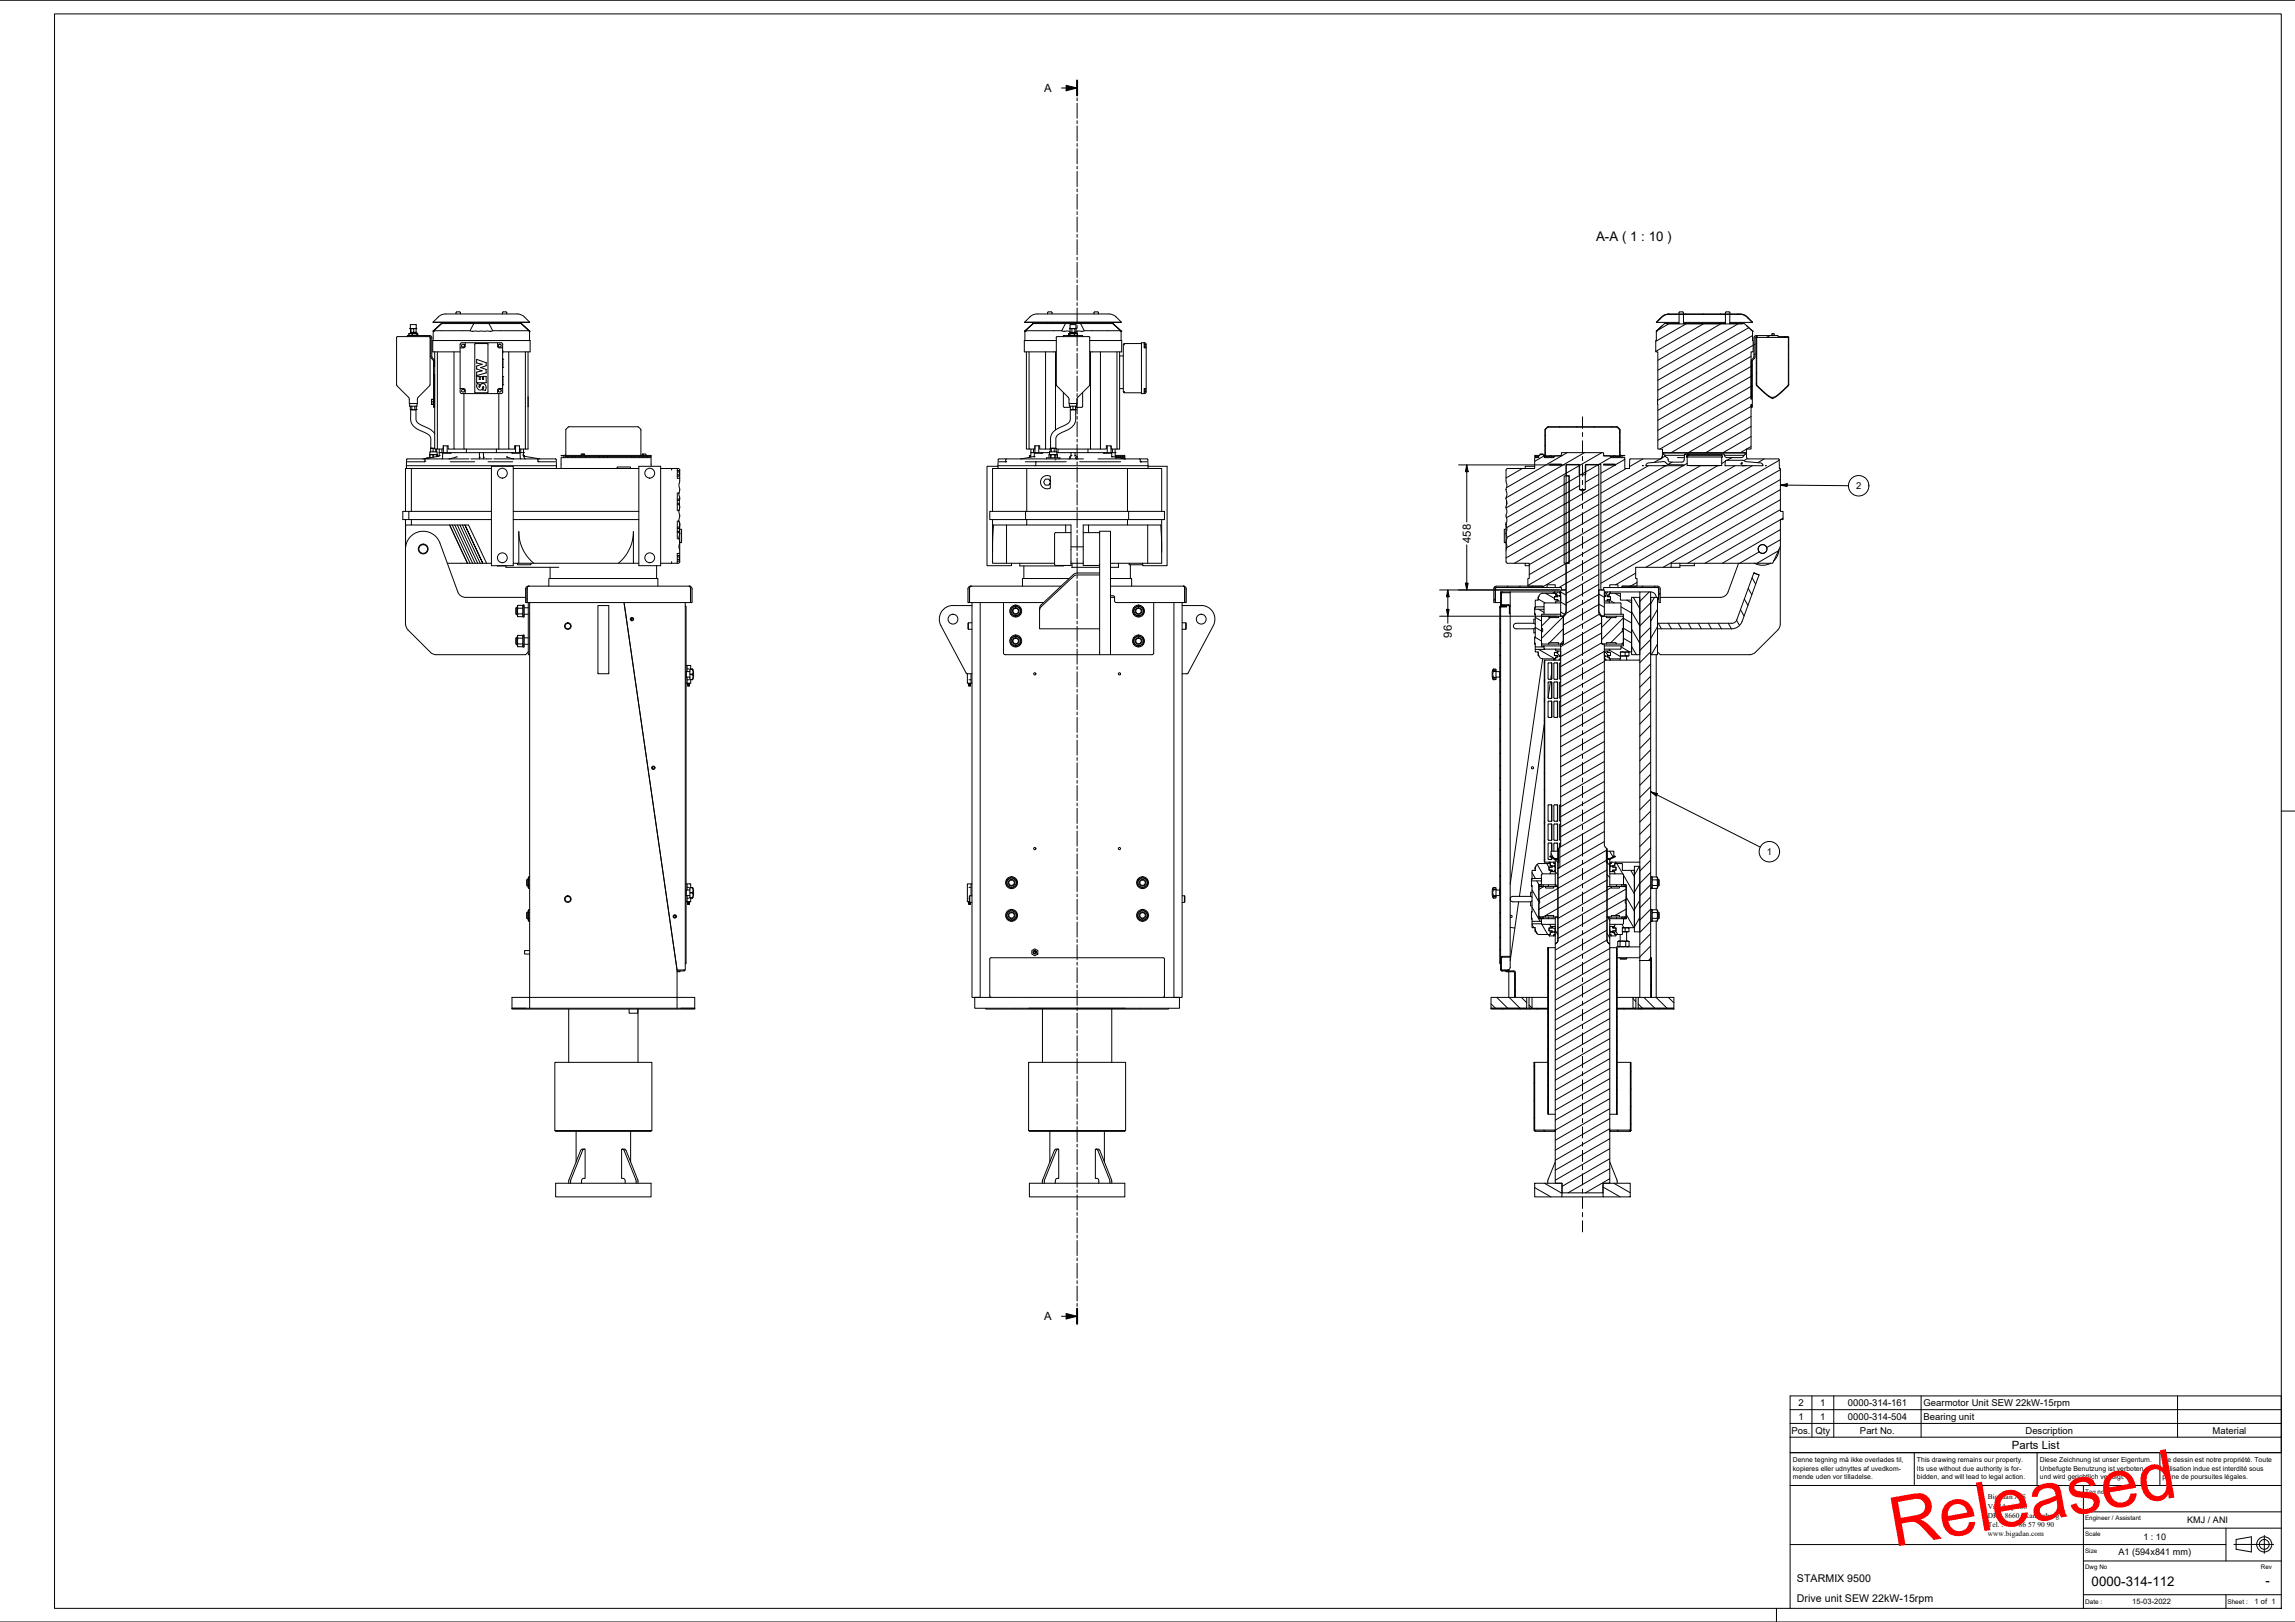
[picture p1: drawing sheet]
<svg xmlns="http://www.w3.org/2000/svg" width="841mm" height="594mm" viewBox="0 0 841 594" stroke-linecap="round" stroke-linejoin="round" font-family="sans-serif">
<defs><g id="words">
<text font-size="25.1" fill="#f00" x="694" y="566.6" transform="rotate(-10 694 566.6)">Released</text>
<g font-size="4.9">
<text x="584.9" y="88.4">A-A ( 1 : 10 )</text>
<text x="766.5" y="580.8">0000-314-112</text>
<text x="830.2" y="580.4">-</text>
</g>
<g font-size="4.1">
<text x="382.7" y="33.8">A</text>
<text x="539" y="198.9" transform="rotate(-90 539 198.9)">458</text>
<text x="532" y="233.6" transform="rotate(-90 532 233.6)">96</text>
<text x="382.7" y="483.6">A</text>
<text x="737.3" y="530.7">Parts List</text>
</g>
<g font-size="3.9">
<text x="658.5" y="579.6">STARMIX 9500</text>
<text x="658.5" y="586.6">Drive unit SEW 22kW-15rpm</text>
</g>
<g font-size="3.5">
<text x="680.2" y="179.2">2</text>
<text x="647.4" y="313.2">1</text>
<text x="659" y="515">2</text>
<text x="667" y="515">1</text>
<text x="677.1" y="515">0000-314-161</text>
<text x="704.9" y="515.1">Gearmotor Unit SEW 22kW-15rpm</text>
<text x="659" y="520.1">1</text>
<text x="667" y="520.1">1</text>
<text x="677.1" y="520.1">0000-314-504</text>
<text x="704.9" y="520.1">Bearing unit</text>
<text x="656.5" y="525.1">Pos.</text>
<text x="665.3" y="525.2">Qty</text>
<text x="681.6" y="525.1">Part No.</text>
<text x="742.3" y="525.1">Description</text>
<text x="810.8" y="525.1">Material</text>
</g>
<g font-size="3.3">
<text x="801.5" y="557.9">KMJ / ANI</text>
<text x="785.5" y="563.9">1 : 10</text>
<text x="776.3" y="569.6">A1 (594x841 mm)</text>
</g>
<g font-size="2.8">
<text x="781.3" y="587.6">15-03-2022</text>
<text x="826.2" y="587.6">1 of 1</text>
</g>
<g font-size="2.7">
<text x="728.5" y="549.1">Bigadan A/S</text>
<text x="728.5" y="552.5">Vroldvej 168</text>
<text x="728.5" y="555.9">DK - 8660 Skanderborg</text>
<text x="728.5" y="559.3">Tel. : +45</text>
<text x="728.5" y="562.7">www.bigadan.com</text>
<text x="739.9" y="559.3">86</text>
<text x="743.2" y="559.3">57</text>
<text x="746.6" y="559.3">90</text>
<text x="750.1" y="559.3">90</text>
</g>
<g font-size="2.5">
<text x="657" y="538.7">kopieres eller udnyttes af uvedkom-</text>
<text x="657" y="535.6">Denne tegning må ikke overlades til,</text>
<text x="702.5" y="535.6">This drawing remains our property.</text>
<text x="702.5" y="538.7">Its use without due authority is for-</text>
<text x="747.5" y="538.7">Unbefugte Benutzung ist verboten</text>
<text x="747.5" y="535.6">Diese Zeichnung ist unser Eigentum.</text>
<text x="792.5" y="538.7">utilisation indue est interdité sous</text>
<text x="792.5" y="535.6">Ce dessin est notre propriété. Toute</text>
<text x="657" y="541.8">mende uden vor tilladelse.</text>
<text x="702.5" y="541.8">bidden, and will lead to legal action.</text>
<text x="747.5" y="541.8">und wird gerichtlich verfolgt.</text>
<text x="792.5" y="541.8">peine de poursuites légales.</text>
</g>
<g font-size="2.4">
<text x="764.1" y="587.4">Date :</text>
<text x="816.2" y="587.4">Sheet :</text>
</g>
<g font-size="2.3">
<text x="764.1" y="547.1">Tag no.</text>
<text x="764.1" y="556.7">Engineer / Assistant</text>
<text x="764.1" y="562.7">Scale</text>
<text x="764.1" y="568.7">Size</text>
<text x="764.1" y="574.7">Dwg No</text>
<text x="828.5" y="574.7">Rev</text>
</g>
</g></defs>
<!-- layer: Hatch -->
<g fill="none" stroke="#000" stroke-width=".37">
<path d="M608.5 116.7l-.6 .3M611.5 115l-.3 .2M611.5 118.6l-4.4 2.6M617.8 115l-.2 .2M617.9 118.6l-11.1 6.4M624.2 115l-.3 .2M624.2 118.6l-17.4 10.1M630.5 115l-.2 .2M630.6 118.6l-23.1 13.4M636.9 115l-.3 .2M636.9 118.6l-29.4 17M640.7 116.5h-.2"/>
<path d="M640.8 120l-33.3 19.3M641.7 137.9l-34.2 19.7M641.7 134.2l-34.2 19.7M641.7 130.5l-34.2 19.8M642.2 137.6l-.4 .3M642.2 134l-.4 .2M642.2 122.9l-34.7 20M642.5 126.5l-35.1 20.2M643.2 129.7l-.5 .2M643.2 126l-.5 .3M643.8 136.7l-.2 .1M643.8 133l-.2 .1"/>
<path d="M643.8 129.3l-.2 .1M643.8 125.7l-.2 .1M648.6 122.9l-1.2 .7M649.8 122.2l-.4 .3M654.3 123.3l-.6 .3M655.5 137.2l-.1 .1M655.5 133.6l-.1 .1M655.5 129.9l-.1 .1M655.5 126.3h-.1M566.3 159.4l-.1 .1M571.7 156.3l-.3 .1M578 156.3l-.2 .1"/>
<path d="M584.4 156.3l-.3 .1M590.7 156.3l-.2 .1M593.7 158.3h-.2M641.7 159.9l-10.3 5.9M641.7 156.2l-16.6 9.6M641.7 152.5l-23 13.3M641.7 148.9l-29.3 16.9M641.7 145.2l-33.4 19.3M641.7 141.5l-34.2 19.8M642.2 148.6l-.4 .2M642.2 144.9l-.4 .3M642.2 141.3l-.4 .2"/>
<path d="M643.8 140.3l-.2 .1M645.7 142.9l-.2 .1M648.3 145.1l-.2 .1M655.5 140.9l-.2 .1M557.9 171.6l-6 3.5M566.2 166.8l-3.8 2.2M566.3 163.1l-.1 .1M573.9 177l-21.8 12.6M574.3 165.8l-22.2 12.8M578.9 177.8l-5.7 3.3M578.9 174.1l-5.7 3.3M580.6 165.8l-28.7 16.5"/>
<path d="M581.1 172.9l-1.8 1M585.6 170.3l-4.7 2.6M585.9 177.4l-12.7 7.4M585.9 173.8l-5 2.8M587 165.8l-35.1 20.2M590.4 167.5l-4.5 2.6M591.8 170.4l-5.1 2.9M593.7 165.6l-.2 .1M593.7 161.9l-.2 .1M593.9 166.9l-.5 .3M595.4 168.2l-3.5 2.1M596 171.6l-9.3 5.4"/>
<path d="M602.1 168.1l-4.9 2.8M604.1 170.6l-17.4 10.1M608.4 168.1l-2.2 1.2M610.3 167l-1.2 .7M610.4 170.6l-23.7 13.7M612.8 169.3l-1.6 .9M616.8 170.6l-30.1 17.4M617.9 166.3l-.6 .3M618.3 169.7l-1.3 .7M623.1 170.6l-36.4 21.1M629.5 170.6l-42.8 24.7M632.2 169l-1.3 .8"/>
<path d="M634.7 167.6l-1.8 1M635.8 170.6l-49.1 28.4M640 164.5l-2.2 1.3M640.4 168l-1.3 .7M641.7 163.5l-1.7 1M642.2 170.6l-55.5 32.1M646.5 168.1l-2.4 1.4M652 168.6l-65.3 37.7M652.4 179.3l-49.3 28.5M652.4 175.7l-65.7 37.9M652.4 172l-65.7 38M573.9 195.3l-19 11"/>
<path d="M573.9 191.7l-22 12.7M573.9 188l-21.7 12.6M573.9 199l-13.5 7.8M573.9 184.3l-21.7 12.6M573.9 180.7l-21.8 12.6M585.9 199.4l-26 15M585.9 195.7l-12.7 7.4M585.9 192.1l-12.7 7.3M585.9 188.4l-12.7 7.3M585.9 184.8l-12.7 7.3M585.9 181.1l-12.7 7.3M652.4 197.7l-5 2.8"/>
<path d="M652.4 194l-21.3 12.3M652.4 190.3l-27.6 16M652.4 186.7l-34 19.6M652.4 183l-42.9 24.8M653.4 189.8l-.9 .5M547.9 219.4l-.5 .5M548 214.8l-.5 .5M552.6 214.7l-.5 .5M557.1 214.7l-.5 .5M561.6 214.7l-.5 .5M563.7 219.4l2.5 1.4M566.4 217.3l3.2 1.9"/>
<path d="M569.8 218.5l-.2 .3M570.4 219.6l.5 .3M570.8 216.8l-.7 1.2M571.9 216.8l2 1.2M573.9 202.7l-13.5 7.8M585.9 217.7l-12 7M585.9 214.1l-12 6.9M585.9 210.4l-12 7M585.9 206.7l-14.6 8.5M585.9 203.1l-20.5 11.8M585.9 217.6l2 1.2M588.2 218.4l-.3 .5"/>
<path d="M589.1 216.8l-.8 1.3M589.4 219.6l2.2 1.2M591.8 217.3l2 1.2M596.1 219.8l1.8 1M598.6 218.8l2.3 4.1M599.4 209.9l-7.3 4.3M599.9 213.3l-2.9 1.9M602 214.7l-.5 .5M604.4 216.8l-3.5 3.5M606.3 218.8l-1.4 2.4M606.5 214.7l-.5 .5M608.4 217.3l-.5 .5"/>
<path d="M639.2 219.4l1.3 2.3M640.7 215.5l1.2 2.3M642.1 211.6l1.3 2.3M644.7 202.1l-7.2 4.2M651.7 201.7l-7.9 4.6M549.9 239.8l-.3 .3M549.9 235.3l-.3 .3M549.9 230.9l-.3 .3M549.9 226.4l-.3 .3M550.2 220l-.3 .2M553.3 221.9l-.2 .1M562.6 233.4l2.3 1.4"/>
<path d="M562.6 229.8l2.3 1.3M562.6 226.1l2.3 1.4M563.8 223.2l2 1.1M563.8 237.8l6 3.5M567.6 235.7l-.2 .2M568 226.2l-3.1 3.1M570 237.8h.1M570.4 239l1.2 1.2M571.9 224.2l1.4 .8M571.9 220.5l2 1.2M572.9 225.9l-8 7.9M572.9 234.8l-1.1 1.1"/>
<path d="M572.9 230.3l-5 5.1M585.9 221.4l-13 7.5M585.9 221.2l2 1.2M586.1 225l-13.2 7.6M586.7 225.4l.5 .3M586.9 235.5l-15 8.7M586.9 231.8l-15 8.7M586.9 228.1l-15 8.7M589.7 238.1l4.1 2.4M590.5 226.2l-3.6 3.6M594 236.9l3.2 1.9M594 222.3l3.9 2.2"/>
<path d="M594.5 231.2l-4.2 4.2M594.9 235.3l-.6 .6M594.9 226.3l-8 8M594.9 233.8l3 1.7M594.9 230.1l3 1.7M594.9 226.5l3 1.7M597.9 224.1l3 5.1 4-3.9M597.9 236.8l1.8 3M597.9 230.4l3 5.2M604.9 238.7l-4 4M604.9 234.2l-4 4M604.9 229.8l-4 3.9"/>
<path d="M604.9 220.8l-4 4M607.4 223.2l-2.5 4.4M607.4 229.5l-2.5 4.4M607.4 235.9l-2.2 3.9M607.7 228.3l1.1 2M611.3 228.3l1.2 2M615 228.3l1.2 2M618.7 228.3l1.1 2M622.3 228.3l1.2 2M626 228.3l1.2 2M629.7 228.3l1.2 2M633.3 228.3l1.2 2"/>
<path d="M636.4 227.2l1.1 1.8M637.8 223.3l1.3 2.3M549.9 244.3l-.3 .3M549.9 257.8l-.3 .3M549.9 253.3l-.3 .3M549.9 248.8l-.3 .3M565.9 256.2l.2 .2M565.9 249.1l.2 .3M565.9 242.2l.2 .2M587.9 256.9l-16 9.3M587.9 253.3l-16 9.2M587.9 249.6l-16 9.2"/>
<path d="M587.9 245.9l-16 9.3M587.9 242.2l-16 9.3M589.4 240.1l-1.5-1.5-16 9.2M604.9 256.7l-4 4M604.9 252.2l-4 4M604.9 247.7l-4 4M604.9 243.2l-4 4M549.9 275.8l-.3 .3M549.9 271.3l-.3 .3M549.9 266.8l-.3 .3M549.9 262.3l-.3 .3M565.9 276.6l.2 .3"/>
<path d="M565.9 270.2l.2 .3M565.9 263.9l.2 .3M587.9 278.9l-16 9.2M587.9 275.2l-16 9.3M587.9 271.6l-16 9.2M587.9 267.9l-16 9.2M587.9 264.3l-16 9.2M587.9 260.6l-16 9.2M604.9 279.1l-4 4M604.9 274.6l-4 4.1M604.9 270.1l-4 4.1M604.9 265.7l-4 4"/>
<path d="M604.9 261.2l-4 4M549.9 293.7l-.3 .3M549.9 289.2l-.3 .3M549.9 284.7l-.3 .3M549.9 280.3l-.3 .3M549.9 298.2l-.3 .3M565.9 289.3l.2 .3M565.9 282.9l.2 .3M587.9 297.2l-16 9.3M587.9 293.6l-16 9.2M587.9 289.9l-16 9.2M587.9 286.2l-16 9.3"/>
<path d="M587.9 282.6l-16 9.2M604.9 297.1l-4 4M604.9 292.6l-4 4M604.9 288.1l-4 4M604.9 283.6l-4 4M549.9 302.7l-.3 .3M549.9 316.2l-.3 .3M549.9 311.7l-.3 .3M549.9 307.2l-.3 .3M561.4 319.6l1.3 2.1M563.3 316.6l2 3.5M565.9 308.3l.2 .3"/>
<path d="M565.9 301.2l.2 .2M566 314.8l.1 .2M566.8 316.3l.8 1.4M568.2 318.7l.3 .5M568.2 315.8l-.4 .5M568.4 312.7l.9 1.5M569.9 319.3l1 1M569.9 314.8l1 1M569.9 318.6l-.6 .6M570.8 314.4l-.4 .3M571.2 317.9l-.3 .2M587.9 308.2l-16.3 9.4"/>
<path d="M587.9 304.6l-16.3 9.4M587.9 300.9l-16.3 9.4M588.7 311.4l-17.8 10.3M588.8 315.1l-24.9 14.3M588.9 318.7l-25 14.4M588.9 315.9l1 1M589.9 311.8l1.2 2M589.9 314.4l-.5 .3M590.3 316.2l-.3 .3M590.7 315.8l-.3 .3M592.5 316.3l2.2 3.8M597.6 318.8l1.3 2.3"/>
<path d="M600.8 317.3l-1.9 3.2M604.9 319.5l-4 4.1M604.9 315.1l-4 3.9M604.9 310.6l-4 4M604.9 306.1l-4 4M604.9 301.6l-4 4M549.9 338.6l-.3 .3M549.9 334.2l-.3 .2M549.9 329.7l-.3 .3M549.9 325.2l-.3 .3M549.9 320.6l-.3 .4M561.4 338.6l.7 1.2"/>
<path d="M561.4 332.3l3 5.2M561.4 325.9l2.5 4.4M563.2 322.6l.8 1.5M564 335.9l.6 .6M564.9 338.3l2.3 4M564.9 324.1l-.3 .6M565.7 324.7l-1.8 1.1M568.8 339.7l1.1 .6M569.9 323.8l.9 .9M570.8 335.9l.1 .2M588.9 322.3l-23.5 13.6M588.9 337l-19 11"/>
<path d="M588.9 320.4l1 1M589.2 335.9l.7 1.3M590.5 325.1l-19.6 11.3M591.1 339.3l.3 .6M594.4 338.6l.7 1.2M595 320.6l3.9 6.8M595.3 324.1l-.3 .6M595.5 335.9l.4 .5M595.9 329.3l-25 14.4M595.9 325.6l-25 14.4M595.9 334.9l2.8 4.9M595.9 328.6l3 5.2"/>
<path d="M595.9 333l-4.1 2.3M600.9 323.4l-2 3.4M600.9 329.7l-2 3.5M600.9 336.1l-2 3.4M604.9 337.5l-4 4M604.9 333l-4 4M604.9 328.5l-4 4M604.9 324l-4 4.1M549.9 352.1l-.3 .3M549.9 347.6l-.3 .3M549.9 343.1l-.3 .3M549.9 354.4l.3 .2"/>
<path d="M550 350.8l.2 .2M551.4 355.3l.5 .3M552.3 355.6l.3 .3M555 358.3l.3 .3M562.6 340.7l.8 1.4M567.4 348.1l-.2 .1M567.4 357.1l-.2 .2M567.4 352.6l-.2 .2M567.8 342.8h.1M569.9 340.7l1 1.7M588.9 344.3l-19 11M588.9 340.7l-19 10.9"/>
<path d="M588.9 341.8l1 1.7M589.9 358.4l-20 11.6M589.9 354.7l-20 11.6M589.9 351.1l-20 11.5M589.9 347.4l-20 11.6M589.9 340.9l.4 .2M590.4 341.2l.6 .3M591 341.5l.7 .4M592.1 341l.7 1.3M592.6 358.8l-.2 .2M592.6 354.3l-.2 .2M592.6 349.8l-.2 .2"/>
<path d="M604.9 351l-.8 .8M604.9 346.5l-4 4M604.9 342l-4 4M605.2 354l-.3 .6M546.4 367.7l1.6 1.6M548.5 365.3l4 4M550.2 369.3l.6 .3M553 365.3l4 4M555 362.8l.3 .3M556.6 369.3l.5 .3M557.5 365.3l2 2M560.3 368.1l1.1 1.1"/>
<path d="M562.9 369.3l.6 .3M567.4 379.5l-.2 .2M567.4 375l-.2 .2M567.4 370.5l-.2 .2M567.4 366l-.2 .2M567.4 361.5l-.2 .3M589.9 376.7l-20 11.6M589.9 373.1l-20 11.5M589.9 369.4l-20 11.6M589.9 365.7l-20 11.6M589.9 362.1l-20 11.5M592.6 376.7l-.2 .3"/>
<path d="M592.6 372.3l-.2 .2M592.6 367.8l-.2 .2M592.6 363.3l-.2 .2M594.7 369.3l.5 .3M598.4 365.8l1.1 1.1M600.3 367.7l1.6 1.6M601 369.3l.6 .3M602.4 365.3l4 4M605.2 360.4l-.3 .5M606.9 365.3l4 4M607.4 369.3l.5 .3M611.4 365.3l2 2"/>
<path d="M562.4 390.1l-.3 .4M562.4 396.4l-.3 .5M567.4 397.4l-.2 .3M567.4 393l-.2 .2M567.4 388.5l-.2 .2M567.4 384l-.2 .2M589.9 398.8l-20 11.5M589.9 395.1l-20 11.5M589.9 391.4l-20 11.5M589.9 387.7l-20 11.6M589.9 384.1l-20 11.5M589.9 380.4l-20 11.5"/>
<path d="M592.6 399.2l-.2 .2M592.6 394.7l-.2 .2M592.6 390.2l-.2 .2M592.6 385.7l-.2 .2M592.6 381.2l-.2 .2M597.7 392.4l-.2 .5M597.7 398.8l-.2 .5M562.4 402.8l-.3 .4M562.4 409.1l-.3 .5M565.7 413.9l.5 .5M567.4 406.5l-.2 .1M567.4 402l-.2 .1"/>
<path d="M589.9 417.1l-20 11.5M589.9 413.4l-20 11.6M589.9 409.7l-20 11.6M589.9 406.1l-20 11.5M589.9 402.4l-20 11.5M592.6 403.7l-.2 .2M592.6 413.9l.5 .5M597.1 413.9l.4 .3M597.7 405.1l-.2 .5M597.7 411.5l-.2 .5M562.4 435l5.9 3.4M566 433.4l6.4 3.7"/>
<path d="M572.3 433.4h.1M587.4 436.9h-.1M587.5 434.8l6.2 3.6M589.9 431.7l-8.9 5.2M589.9 428l-15.3 8.9M589.9 424.4l-17.5 10.1M589.9 420.7l-20 11.6M591.4 433.4l6 3.5"/>
</g>
<!-- layer: Visible -->
<g fill="none" stroke="#000" stroke-width=".37">
<path d="M150.5 118.9l-.1 1.2M150.5 118.9h2l.2 1.5-2.5-.1M158.7 118h35.4M160.6 116.1l1.2-.8 1.5-.3h26.2l1.9 .5 2.7 2.5h-35.4zM161.8 118.5h.1M161.8 118.5l-3.1 2.7M161.8 118.5l-3 2.8M161.8 118.5h11.9M161.8 118.5l-2.9 2.6M167.1 118.1v.4M167.4 114.2l-.3 .2v.6M167.4 114.2h1l.3 .3"/>
<path d="M168.7 114.5v.5M168.7 118.1v.4M173.7 118.5l-1.4 2.6M173.7 118.5h17.4M179.2 118.5l1.4 2.6M184.1 115l.1-.6 .2-.2 1.2 .1 .1 .7M184.1 118.1v.4M185.7 118.1v.4M191 118.5l2.9 2.6M191 118.5l3 2.8M191.1 118.5l3 2.7M375.5 118h35.4"/>
<path d="M378.5 118.5h.1M378.6 118.5h29.2M378.6 118.5l-2.8 2.6M378.6 118.5l-3 2.7M380 115l-1.8 .5-2.7 2.5M380.1 115h26.8l1.8 .8 2.2 2.2h-35.4M383.9 114.5l.3-.3h1l.3 .8M383.9 114.5v.5M383.9 118.1v.4M385.5 118.1v.4M390.4 118.5l-1.3 2.6M392.2 118.9h2.1l.2 1.5h-2.5z"/>
<path d="M396 118.5l1.3 2.6M400.9 118.1v.4M402.5 114.5v.5M402.5 118.1v.4M402.5 114.5l-.3-.3h-1l-.3 .8M407.8 118.5l2.9 2.6M407.8 118.5l3 2.7M407.8 118.5l3 2.8M607.1 118.1l2.5-2.3 1.6-.6h26.8l1.7 .6 2.5 2.3M607.1 118.1a5.7 5.7 0 0 1 4.4-3.1h26.3a5.7 5.7 0 0 1 4.4 3.1M607.1 118.1h8.2M609.2 119.3l-2.2 2"/>
<path d="M610.7 118.5h4.6M615.3 115.2v3.4M615.6 114.2l-.3 .2v.6M615.6 114.2h1M616.6 114.2l.3 .2v.6M616.9 118.5h15.4M616.9 118.1h15.4M616.9 115.2v3.4M632.3 115.2v3.4M633.9 118.5h4.6M633.9 118.1h8.3M633.9 114.5v.5"/>
<path d="M633.9 115.2v3.4M633.9 114.5l-.3-.3-1.2 .1-.1 .7M640 119.3l2.2 2M149.8 122.3h1.3M149.8 122.8h1.3M149.8 122.8l.1 .1M149.8 122.3v.5M150.2 120.3h2.5M150.4 121.9h2.2M150.4 121.9v.3M150.4 120.1l-.2 .2M150.5 120.4v1.3"/>
<path d="M150.5 121.7h.2M150.5 121.7v.1M150.5 121.8l-.1 .1M150.6 120.4v1.3h1M150.6 121.7h.1M151.1 122.3h1.6M151.1 122.8h1.6M151.1 122.3v.5M151.6 120.4v1.3h.2M152.4 121.7h.1M152.4 121.7l-1.9 .1M152.4 121.8l.2 .1"/>
<path d="M152.5 120.4v1.3h-1M152.5 121.7h-.1M152.6 121.9v.3M152.7 122.3h.4v.5h-.4M152.7 122.3v.5M153 122.2l-3.2 .1M153 122.9h.1M157.3 123.3l.3 .3v17.3l-4.5 4.8-.3 2.1M157.4 122.9h-8.1v.4M157.4 122.9l.6 .2 .3 .7M157.9 130.7v-6.9l-.3-.4h-12.2v17.7l4.5 4.6 .1 2.1h2.8M157.9 130.7l.2 .5"/>
<path d="M158.1 131.2l.7 .8 .1 2.2M158.2 123.8v6.9M158.2 130.7l.2 .3M158.4 131l.8 1 .1 2.2M158.7 121.2v3.5M158.9 121.3h.1M158.9 137.2v12h.4v-12M158.9 137.2h.4M158.9 121.1h13.4M158.9 121.1l-.2 .1M159.3 134.2h-.4v3M159.3 128.9v35.6h1"/>
<path d="M160.3 128.9v35.6h2.1v-1.2M166.4 128.9v35.6h3.6M168.6 128.9h-10v-4.2h35.7v4.2h-10M168.8 125.7h15.3v18.3h-15.3zM169.2 126.3l.5-.3 .5 .3v.6l-.5 .3-.5-.3zM170.5 125.5l-.2 1.7-1.7 .2M172.3 121.1l.6 .2h6.7M174 125.8h4.8v18.1h-4.8zM174.7 132.9h.1M174.7 135.1h.1M174.7 137.6h.1M174.7 131.6v1.3"/>
<path d="M174.7 134.1v1M174.7 137.8v2.4M174.7 137.8h.1M174.7 131.6h.1M174.7 134.1h.1M174.7 136.3h.1M174.7 137.8l.9 .1v1.1l.4-.1v-.9M174.7 131.6l3.4 1.3M174.7 132.9l1.9 .5M174.7 135.1l1.9 .7M175.6 137.8h.1M176 138h.8"/>
<path d="M176 138h.1M176.2 134.6l1.9 .7v1.3l-3.4 1v-1.3M176.2 134.6h.1M176.6 133.4l-1.9 .7M176.6 135.8l-1.9 .5M176.6 133.4h.1M176.6 135.9h.1M176.8 138h.1M176.8 138v.9l.4 .1M177.2 138.9v-1h.9l.1 2.3M177.2 138.9v.1M178.2 137.9h.1"/>
<path d="M178.2 135.3h.1M178.2 132.9h.1M178.2 132.9l-.1 1.1-1.9 .6M178.2 133.9v.1M178.2 136.6h.1M179.6 121.3h.1M180.6 121.1l-.9 .2M180.6 121.1h13.3M182.3 126.8l.4 .5 1.5 .1M182.4 125.5v1.3M182.7 126.3l.5-.3 .4 .3v.6l-.4 .3-.5-.3zM184.2 128.3v1.1"/>
<path d="M184.2 137.8v.1M184.2 131.4v.1M184.2 134.5v.2M184.2 137.9h.1M184.2 131.5h.1M184.2 134.5h.1M184.2 137.9v3M184.2 131.5v3M186.4 128.9v35.6h2.2v-1.2h.3v2.5M192.5 128.9v35.6h1v-35.6M193.9 121.1l.2 .2M194 121.3h.1"/>
<path d="M194.1 121.2v.1M194.1 121.2v3.5M375.6 121.2v3.5M375.7 121.3h.1M375.8 121.1l-.2 .1M375.8 121.1h13.3M376.1 128.9v35.6h1M377.1 128.9v35.6h2.1l.1-1.2v2.5M383.2 128.9v35.6h1.7M386.8 128.9v28.6M387.1 124.7h-11.7v4.2h11.7M389.1 121.1l3 .2"/>
<path d="M389.7 123.3v-.4h7v.4M391.6 122.2l3.3 .1M391.6 122.9h.1M392 120.3h2.5M392 122.3h1.7M392 122.8h1.7M392 122.3h-.5l.1 .5h.4M392 122.3v.5M392.1 121.9v.3M392.1 121.9h2.2M392.1 120.4l.2 1.3M392.1 121.7h.1"/>
<path d="M392.2 121.7h.7M392.2 121.7v.1M392.2 121.8l-.1 .1M392.8 120.4v1.3h1.1M392.8 121.7h-.2M393.7 122.3h1.2M393.7 122.8h1.2M393.7 122.3v.5M393.8 121.7h.4M393.9 120.4l.1 1.3M394.2 121.7l-2 .1M394.2 121.8l.1 .1"/>
<path d="M394.3 120.4l-.1 1.3M394.3 121.9v.3M394.9 122.8l-.2 .1M394.9 122.3v.5M397.3 121.1h13.4M397.3 121.1l-3 .2M399.3 124.7h11.8v4.2h-11.8M399.6 128.9v35.6h3.7M403.3 128.9v35.6h2.1v-1.2h1.8v2.5h.2M409.3 128.9v35.6h1v-35.6M410.3 130.4h1.3M410.7 121.1l.1 .1"/>
<path d="M410.8 121.3h.1M410.8 121.2v3.5M411.7 126v17.7M418.3 125.8h-6.2l-.4 .2 .4 .3M419.3 125.5l.7 .4v1.5M419.3 126h.4v.3h-.4M419.7 126.3v.6h-.4M419.7 126.9v.3h-.4M420 127.4h-.7v-1.9h-1v18.7l1.6-.2 .1-1.7M420 127.4v14.9h-.7v1.9M607 121.3h.1M641.7 137.2h.1"/>
<path d="M641.7 134.2h.1M642 131.6l-.2 .6-.1 14.1v-17.4h.8l-.3-7.6-2.3-2.2-.7-.6h-29.2l-3 2.8v3.4h-.2v4.2h.7v35.6h1.7l-.2 3.4-.4 .2h-11.1l-.3 .1v3.4h-1.8v-4h-4.9l-.6-.6h-2.2l-.1-1.2h-15.4v1.2h-2.3l-.6 .6h-3.4v-.4h.5v-.3h-.5l.4-.4M642.2 121.3h.1M642.7 131l-.7 .6M642.7 130.7l-.1 .3M642.9 131.2l-.7 1v17h-.4l-.1-1.1v16.4h-1.7v3l.6 .6 11.4 .1 .1 3.4h.3v15.7h1v3h-1v10l-2.8 6h-37.2v1.5h-13v4.1h.5v2.8h-5.5v.5h-1.5v-1h-3v1h-2.2v.9h-1v-46h-5.6v3.8h-2.4v-3.8h-4.8v45.5l-.3 .5h-1.4v-.9h-2.3v-1h-3v1h-1.5v-.5h-5.5v-2.8h.5v-5.6h-8.1l-.4-.6v-4.2a3.3 3.3 0 0 0 0-2.9M643.1 130.7l-.2 .5M643.7 122.9l-.7 .2-.3 .7v6.9M643.7 122.9h7.9v.4l3.9 .2v17.5l-3.8 3.7a2.53 2.53 0 0 1-2.6 1.1l-2.8-2.1-2.7-2.8v-17.3l.3-.3-.5 .1-.2 .4v6.9M643.8 123.6h11.6v17.4l-3.6 3.4a2.64 2.64 0 0 1-4.4 0l-3.6-3.4zM649.4 122.2l.8 .1v.5l-.8 .1zM150.1 148.8l.3 .1v1.1"/>
<path d="M150.1 147.8v1h2.7v-1M150.4 150h.5M150.4 150l.1 .1M150.5 150.1v2.5a4.8 4.8 0 0 0 3.6 5.1l1.3 .6a2.9 2.9 0 0 1 2.5 2.7v3.2h1.4l-.6 .1M150.5 150.1h1.9v1.8a3.2 3.2 0 0 0 2.6 4.1l2.9 1.4 1.4 1.4M150.8 148.8l.1 1.2M150.9 150h1.1M152 150h.6M152.1 148.8l-.1 1.2M152.6 150h.1M152.6 150l-.2 .1M152.8 148.8l-.2 .1v1.1"/>
<path d="M158.1 146.3v1.8M158.1 148.1h.1M158.1 146.3h.1M158.2 147.2h.6v.9h-.6M158.2 146.3h.6v.9M158.2 148.1h.7M158.8 146.3h.1M159.3 148.9h.1M159.3 145.4h.1M168.6 142.3l1.7 .2 .2 1.7M169.2 142.8l.5-.3 .5 .3v.6l-.5 .3-.5-.3zM170 144.2v20.3h12.8"/>
<path d="M174.7 140.2h.1M174.7 140.2h3.4M174.9 140.4l.9 .5M174.9 140.4a1.45 1.45 0 0 0 0 1.7 1.45 1.45 0 0 0 1.6 .6l.5-1.1 .2 .1M175 140.4h-.1M175.9 140.9h.1M176.6 140.6a1.19 1.19 0 0 1 1.5 1.2M176.6 140.5l-.9 1.3a.55 .55 0 0 1 .1-.9M176.9 142.8l.9 .2M176.9 142.8h.1M177.2 141.7l-.3 1.1M177.8 143h.1"/>
<path d="M178.2 140.2h.1M178.2 141.8l-.4 1.2M182.4 142.9v1.3M182.7 142.8l.5-.3 .4 .3v.6l-.4 .3-.5-.3zM182.8 144.2v20.3M184.2 142.3h-1.5l-.4 .6M184.2 140.9v.2M184.2 140.9h.1M193.5 145.4v3.5M207.5 157.2l-.2 9.2-.4 .4M207.5 157.2l1-.9h25.2l1 .9M234.7 157.2l.2 9.2 .4 .4"/>
<path d="M389.7 143.7v5.3l2.6 .2M391.8 147.8h2.8M391.9 147.8l-.3-2.1-4.5-4.8v-17.5l.3-.1 11.9 .1v17.5l-4.5 4.8-.2 2.1M391.9 147.8v1h2.6v-1M392 148.8l.3 .1v1.1M392.3 150v.1M392.3 150h.9M392.3 150.1h.1M393.2 148.8v1.2M393.2 150h1M394.2 148.9l.2-.1zM394.2 150h.1"/>
<path d="M394.2 150.1h.1M394.2 149v1M396.7 143.7v5.3l-2.5 .2M410.3 142.3h1.3M412.1 143.4l-.4 .3 .4 .2h6.2M419.3 142.5h.4v.3h-.4M419.7 142.8v.6h-.4M419.7 143.4v.3h-.4M566.3 157.2l-.2 9.4-.5 .2-.1-.5h-.4v.2l-.8-.2v.5h-1.9v.4h1.5v.4h-1.5v4h-9.9l-.4 .2-.2 .4M566.3 157.5v9.1M566.3 157.5l1.1-1.1h25.1l1 1.1M567.1 156.4l-.8 .8"/>
<path d="M567.3 156.3h25.2M567.3 156.3l-.3 .1M592.5 156.3l1.1 .9M593.5 157.5v9l.4 .4M593.6 157.2v9.2l.5 .4h1.3l-1.5 .1M148.9 170.6h55M148.9 170.6v1M149.2 168.1h6.7M149.2 168.1l-.3 2.5M150.7 171.6v15.7M155.7 168.9h.1M155.7 169l-6.4 .1"/>
<path d="M155.9 168.1l-.2 .8M155.9 168.1h15.9M156.4 168h.1M157.4 167.7l-1 .2M157.5 166.6h.1M157.5 166.5v-1h2.7v1M157.5 166.5h2.7M157.5 166.6h1.2M157.5 166.5h.1M157.5 166.6v1.1M157.8 164.3v1.1l-.2 .1M157.9 164.2l-.1 .1"/>
<path d="M157.9 164.2h.1M158.2 164.2l-.4 .1M158.3 164.2l.4 .1M158.7 166.6h.1M158.7 166.6v.9M158.7 164.3v1.2M158.8 166.6h1.3M158.8 166.6v.8M159.7 164.5l.2 1M159.9 164.5l.2 1M160.1 166.6v.6M160.2 166.5l-.1 .1"/>
<path d="M160.3 166.6l-.2 .6M160.3 166.6v.6M160.7 167.1l-5.8 1M161 166.8l-.3 .3M161 166.8h.1M161 165.8h.1M161 165.8h1.2M161 164.5v2.3M162 164.5v1.3M162.2 165.8v2.1l-.2 .2M162.4 166h2.9M162.4 163.3h1.8v1.2h2.2"/>
<path d="M162.5 163.3v2.5h-.3M162.5 165.8h1.4M163.9 163.3v2.5h7M165 165.8l-.1 .2M165 169.1h8.9M167.2 167.4h.1M167.2 167.4l-2.7 .7M170.9 165.8h11M170.9 164.5v1.3M172.6 168.1h7.7M175.7 167.5l-.1 .6M175.7 167.5h.1"/>
<path d="M175.7 165.8v1.7M177.2 167.5v.6M177.2 167.5h.1M177.2 165.8v1.7M178.9 169.1h9M180.1 171.6h-31.5v15.7M180.1 170.8h8v36.4h-8zM181 168.1h22.6l.2 .2 .1 2.3M181.9 164.5v1.3M181.9 165.8h8.7M182.8 164.5h3.6M185.6 167.4h.1"/>
<path d="M185.6 167.4l2.7 .7M187.5 166h2.9M187.9 165.8l.1 .2M188.1 171.6h46M188.9 163.3h1.5v2.5M190.4 163.3v1.2h2.1M190.6 165.8l.2 2.3M190.6 165.8h1.3M190.8 164.5v1.3M191.6 166.6h.1M191.6 166.6l1 1.5M191.9 165.8h.1"/>
<path d="M191.9 165.8v1M191.9 164.5v1.3M191.9 166.8l.2 .3M191.9 166.8l.3 .3M191.9 166.8h.1M192.2 167.1l5.7 1M196.9 168.1l.2 .8M197.1 168.9h.1M197.1 169l6.4 .1M203.9 170.6v1M205.6 166.8h33v.4h-31.5v-.3zM206.6 166.9v.7"/>
<path d="M208.1 167.2v.4M209.6 167.2v.4M210.9 167.2l-.4 .4M212.6 167.2v.4M213.6 166.5l.2-.2v.2l-.8-.2-.1 .5M213.8 166.3h.4v.5M214.6 167.2v.4M219.6 167.2v.4M221.1 167.2v.4M222.6 167.2v.4M226.1 171.6v-.6h5v.6M231.4 167.2l.3 .4"/>
<path d="M232.6 167.2v.4M234.1 170.8h8v36.4h-8zM234.1 167.2v.4M235.5 166.3h.1M235.5 166.3v.5M235.6 166.3l.1 .2zM235.6 167.2v.4M235.7 166.3h1l.1 .5M237.1 167.2v.4M238.6 170.8v-3.2h-33v4M242.1 171.6h4M246.1 171.6h2.1v3.6h.9"/>
<path d="M246.1 171.6v.6M248.2 173.9h.8v.5h-.8M248.2 172.4h.8v.5h-.8M248.2 171.6h.3M248.5 171.6l.6 .6M249 172.9v1M249.1 172.2v4a4.2 4.2 0 0 0 0 3.1M249.1 179.4l-.3 1.3-.3-.2M249.1 179.3v.1M365.7 170.8h-4v36.4h9v-.9M365.7 170.6h55M365.7 170.6v1"/>
<path d="M366.1 169.1h2.4M368.5 169.1h.1M368.6 169.1h.1M368.6 169.1h-.1M368.8 168.1h28.2M368.8 168.1l-2.9 .1-.2 2.4M368.8 168.1l-.2 1M375.8 169.1h3.9M376.3 171.6v15.7M377.7 166.8h-.5v.4h.5M377.8 165.8h.1M377.8 165.8h1.3"/>
<path d="M377.8 165.8l-.1 1.6M377.8 164.5v1.3M378.8 164.5v1.3M379 167.3h.1M379 167.2l-5 .9M379.1 165.8h5.5M379.1 165.8l-.1 1.5M379.3 166h2.8M379.3 163.3h1.7v1.2h2.2M379.6 169.1v1.5M379.7 169.1h11M380.7 163.3v2.5"/>
<path d="M381.8 165.8l-.1 .2M381.9 175.1l1.4-.9 1.6 .2v2l-.6-.9h-1.2l-.7 1.1 .7 1.1h1.2l.6-.9v1.9a2.43 2.43 0 0 1-3-.5 2.43 2.43 0 0 1 0-3.1zM383.5 168.1v-.4h4.9v.4M384.4 166.6h.6M384.4 166.6v1.1M384.6 166.5h2.7M384.6 165.5h2.7v1M384.6 165.5v1M384.6 166.5l-.2 .1M385 164.2h.2M385 164.2h1.9M385 164.2v-2.6a4.7 4.7 0 0 1 3.5-5.1l1.3-.5a2.87 2.87 0 0 0 2.4-3.4v-2.5h2v2.5a4.8 4.8 0 0 1-3.6 5.1l-1.3 .6a2.79 2.79 0 0 0-2.4 2.7v3.2"/>
<path d="M385 164.2h-.1M385 166.6h.1M385 166.6v1.1M385.1 166.6h1.4M385.1 166.6v1.1M385.3 164.3h-.4v1.1l-.3 .1M385.3 164.3l-.2 1.2M385.3 164.3h1M386.3 164.3l.1 1.2M386.3 164.3h.7M386.5 166.6h.2M386.5 166.6v1.1"/>
<path d="M386.6 168.4h.1M386.7 166.6h.7M386.7 166.6v1.1M386.9 164.2h.1M387 164.2v1.1l.3 .2M387 164.5h12.6M387.3 165.8h.4M387.3 166.5l.1 .1M387.4 166.6v1.1zM387.4 166.6h.1M387.7 165.8h11M387.7 164.5v1.3"/>
<path d="M391.9 167.6h.1M392 167.2h.1M392.2 167.4l-.2 .7M392.5 166.8v.3M392.5 166.8h.1M392.5 165.8v1M394 166.8h.1M394 166.8v.3M394 165.8v1M394.2 167.4l.3 .7M394.5 167.2h.1M394.5 167.6h.1"/>
<path d="M395.6 169.1h15.1M398.7 164.5v1.3M402.4 168.1h15.3M404.3 166h2.9M404.7 165.8l.1 .2M405.8 163.3v2.5h-7.1M405.8 165.8h1.4M407.2 163.3v1.2h2.1M407.4 165.8l.1 1.5M407.4 165.8h1.2M407.4 167.2l5 .9M407.5 167.3h.1"/>
<path d="M407.7 164.5v1.3M408.6 165.8h.1M408.6 165.8l.1 1.6M408.6 164.5v1.3M408.7 166.8h3.5v.4h-3.5M408.7 166.8h.2M408.9 167.9h.1M408.9 167.2v.2M409.5 167.6h2.7v.5M410.6 167.2v.4M411.4 167.2v.4M413.2 171.6v15.7"/>
<path d="M417.6 168.1l.3 1M417.7 168.1l2.9 .1 .1 2.4M417.9 169.1h.1M418 169.1h.1M418 169.1h2.4M420.7 170.8h7v36.4h-8.9v-.9M420.7 170.6v1M551.9 172.2l.2 4.8M551.9 179.3v.1M551.9 179.4v.2a3.3 3.3 0 0 1 0 2.9M552.1 177l.1 .8-.3 1.6M562.4 170.8h-3.5v.8"/>
<path d="M564.7 166.3h.4M566.4 166.9h5.8M566.9 167.2v.4M567.9 170h4.3v.4h-4.3zM568 166.9v.3h-1.6M568.4 167.2h1.3M568.4 166.9v.7M573.2 174.3h1.8v32h-1.8zM578.7 170.3h.1M578.9 179.3h2M581.1 170.3h.1M585.7 170.1v.2"/>
<path d="M587.7 170h4.2v.4h-4.2zM587.7 166.9h5.7M590.2 167.2h1.2M591.4 166.9v.7M591.8 166.9v.3h1.6M592.9 167.2v.4M593.4 166.9h.5v.3h-.5zM594.4 166.9v.7M602.1 170.6h.1M603.3 170a8.1 8.1 0 0 1 4.6-.8l2-.1 1.6 1.1h5.3l.3 .4h-13.9zM609.2 167.1l-.7 1M609.2 170.5h.1"/>
<path d="M609.3 170.5l1.5 .1M609.7 165.9h29.8M610.2 166.8l.1 .3a1.76 1.76 0 0 1 1.2 1.8l.6 .4 4.7-.2 .4-.6 .1-2.1 .9-.1-.1 1.1h.2v3.1l11.8 .1 .8-.2 .2-3M610.2 166.8l-.5-.3-.1-.7h30.1l-.2 .7-.4 .3M610.2 166.8h7.1M614.8 167.6h.1M615 167.6h2.2M618.2 166.3h12.8M618.3 166.4l.1 .5M618.3 167.4h12.6M618.3 166.9h.1M618.3 167h.1"/>
<path d="M618.4 166.3v.1M618.4 166.4h.1M618.4 166.9l-.1 .1M618.8 166.9l-.5 .1M618.8 166.3v.1M618.8 166.4h.1M618.8 166.9h12.1M619 170.5h11.2M630.9 166.4h-12.1v.5M631.1 167h.1M631.1 167.4h.1M631.1 167v.4"/>
<path d="M631.9 166.8h7.2M632.3 168.8l.3-.2h6.2a11.3 11.3 0 0 0 5.1 .8l1.6 .2 .5 1h-13.9zM638 170h.1M638.1 169.8h.1M638.1 169.8v.2M638.2 169.5h.1M638.2 169.5l-.1 .3M639.1 166.8l-.4 .6-.7 .2h-5.1l-.8-.4-.4-.9h-.7l.1 .7M640 170.5l-1.6 .1M647.1 170.6h.1M148.6 190.3v10M149.8 190.3h30.3"/>
<path d="M149.8 187.3v3M150.7 192.3h-2.1v8M150.7 190.3v2h21l6.6 14M161.2 198.9a6.5 6.5 0 0 0-7.2-4.2 6.5 6.5 0 0 0-5.4 6.4l.2 28.4 .7 1.2 8.6 8.5 1.7 .6h32.8l1-1M161.2 198.9l6.6 17.9M164.8 192.3l6.5 14M165.7 192.3l6.6 14M166.7 192.3l6.5 14M167.6 192.3l6.5 14M168.5 192.3l6.5 14M169.5 192.3l6.5 14M170.4 192.3l6.5 14-6.5-14"/>
<path d="M180.1 187.3h-32.5v3h2.2M188.1 190.3h46M188.1 187.3h46M248.2 184.3h.8v.5h-.8M248.2 182.8h.8v.5h-.8M248.2 194.6h.8v.5h-.8M248.2 193.1h.8v.5h-.8M248.2 180.5v6.6M248.2 190.8v6.6M248.8 197.2l-.3 .2M248.8 197.2l.3 1.4M248.8 180.7l.3 1.9"/>
<path d="M248.8 186.9l-.3 .2M248.8 186.9l.3 2.3-.3 1.8-.3-.2M248.8 191l.3 1.1M248.9 184.8l.2 1.2-.3 .9M249 193.6l.1 1.7M249 191.5v9.6M249.1 193.9h.7v4.8h-.7M249.1 198.6a4.2 4.2 0 0 0 0 3.1v1h-.9v3.6h-2.1M249.1 182.6l-.1 1.7M249.1 192.2l-.2 .9M249.1 195.4l-.3 1.8M249.1 182.6h.1"/>
<path d="M362.7 187.3h64v3h-64zM363.7 187.3v-15.7h62v15.7M363.7 190.3v16h22.8M368.9 192.3v14M375.8 187.3v3M376.3 192.3h16.2v14.8h-5.7M376.3 190.3v2h-12.2l-.4 9.9M386.8 195.1h5.7M386.9 195.1l-.4 .4v11.2l.4 .4M390.5 192.3v2.8M397 195.1h5.6l.4 .4M398.9 192.3v2.8"/>
<path d="M413.2 192.3h-16.2v14.8h5.6l.4-.4M413.2 190.3v2h12.2l.3 9.9M413.6 187.3v3M420.6 192.3v14M425.7 190.3v16h-18.7M551.9 193.9h-.6v4.8h.6M551.9 182.6h.1M551.9 185.7v.1M551.9 182.6l.2 .8M551.9 185.8l.3 1.6-.1 .8M551.9 192.2v.2a3.4 3.4 0 0 1 0 3M551.9 195.4v.2a3.3 3.3 0 0 1 0 2.9"/>
<path d="M552 191.5v9.6M552.1 188.1v3.2M552.1 191.3l-.2 .8M552.1 183.3v1M552.1 183.3l.1 .8-.3 1.7M552.2 184.3l-.1 .5M148.6 200.3h.1M163.9 206.3h16.2M167.8 216.8l1.1 1.5 1.7 .5h22M182.2 207.2l3.2 .1M185.4 207.2v.6h19.4M188.1 206.3h46"/>
<path d="M189.7 206.3v.6h4.9v-.6M190.1 206.3v-11.6a15.1 15.1 0 0 0 5.5 11.6M193.1 215.7v5M193.1 219.3l.1 .1M193.2 215.4l-.1 .3M193.6 214.7l-.6 .2-.4 .6v5.2h.5M193.6 214.7h.1M193.7 214.7l-.5 1M193.7 214.7h58.9M201.1 214.7v-2.8h40v2.8M201.6 207.8v4.1M226.6 206.3a15.2 15.2 0 0 0 5.5-11.6v11.6"/>
<path d="M240.6 207.2v4.7M242.1 206.3h4M246.1 205.7v.6M248.2 204h.8v1h-.8M248.2 203.5h.8v.5M248.2 206.3h.3M249 205v.5h-.8M249.1 202.7v3l-.6 .6M252.5 214.7l.5 .7v5.3h-59.8M252.6 214.7l.7 .3 .3 .6v5.1h-.5l-.1-5.3M252.6 214.7h.1M355.7 214.7l-.7 .3-.3 .5v5.2h.5l.1-5.3"/>
<path d="M355.7 214.7h.1M355.7 214.7h33.1M355.8 214.7l-.5 .6v5.4h27.1M373.7 206.3v1l16-.2M375.2 207.3v4.6M391.8 211.9h-17.1v2.8M392.5 206.3h4.5M392.5 200.3h4.5M392.9 206.3l-.1 1.5h10.2M403 209.9h-8.2l-1 .2-12.2 11.4-.6 1.4v7.4h22M403 210.6h-8.5l-.7 .2-12.2 11.4-.6 1.3M407 218.2h1.1l.4 .6"/>
<path d="M407 218.8h1.4v1.3M407 214.7h26.7M407 211.9h7.7v2.8M409.9 206.3v1.5h-2.9M413.8 206.3v.6h4.9v-.6M414.2 206.9v5M433.7 214.7l.4 .7v5.3h-25.1l-.6-.6M433.7 214.7l.7 .3 .3 .6v5.1h-.5l-.1-5.3M433.7 214.7h.1M547.7 215l.7-.3h17v.5l-17.2 .1-.3 .4v5h-.5v-5zM548 215.4v.3M548 215.7v5h1.9"/>
<path d="M548.5 215.2l-.5 .5M550.5 216.8l-.6 .6M550.5 217.1l-.3 .3v3.8M553.4 216.8v.3h-2.9M553.4 217.1v5M558.9 206.3v.9h1.5M563.7 218.9v.3M566.9 215.2h3M569.6 217v.3h.5v.7h.8v.5h-1.3v1.1h1.3v.5h1v-1.7h-.5v-.2M569.7 216.9l-.7 .4M569.8 216.8l-.2 .2M571.4 217.1l.5 .5-.5 .5"/>
<path d="M571.4 216.8v.3M571.4 218.2h.5M571.4 217.1h.5M571.9 216.8h-22v5.3M572 216.1l1.9 .1v7.8l-1 1.7-1-.1zM573.8 216.1h.1M585.9 216.2h2l-.1 9.5h-.9l-1-1.7zM585.9 216l.1 .1M585.9 216.1h.1M587.9 216.8h.5M587.9 218.2h.5M587.9 217.1h.5"/>
<path d="M588.4 217.1l-.5 .5 .5 .5M589.9 215.2h3M590 216.8l.2 .2M590 216.8h-1.6v.3M590 216.8h10.9M590.2 217v.3h-.5v.7h-.7v.5h1.2v1.1h-1.2v.5h-1.1v-1.7h.5v-.2M594.4 214.7h13a.99 .99 0 0 1 1 1v5h-.5v-5l-.2-.4-13.3-.1zM597.9 218.8h3v21h-3zM604.9 218.8h2.5v21h-2.5zM604.9 216.8l1.4 .6 .6 1.4M607.4 215.2l.4 .5M607.8 215.4v.3"/>
<path d="M607.8 215.7v3.7M607.9 219.3l-.5 .5M615.6 206.3v1.5h-3.2M620.9 206.3v.9h-5.3M633.3 216.8l-1.1 1.5-1.8 .5h-22M637.1 206.3l-3.8 10.5M642.7 209.9h.1M642.7 209.9l1.9 .7M642.9 206.3a6 6 0 0 0 6 0M644.6 210.6l-1.9-.7-6.2 17.1M644.6 210.6l-6.2 17.1-.7 1.2-1.1 .9-2 .5h-27.2v-2h27.2l1.3-.5 .6-.8M651.9 201.3l-.7 2.6-1.3 1.6"/>
<path d="M652.4 200.3v28.7l-.9 1.7-8.2 8.2M189.2 233.6v2.4M189.2 222.6v2.4M189.2 236h.4M189.2 233.6h.4M189.2 225h.4M189.2 222.6h.4M189.8 232.7v4.2M189.8 221.7v4.2M189.8 221.7l-.2 .4v3.3l.2 .5M189.8 232.7l-.2 .4v3.3l.2 .5M189.8 232.7h1.7"/>
<path d="M189.8 233.7h1.7M189.8 235.9h1.7M189.8 236.9h1.7M189.8 221.7h1.7M189.8 222.8h1.7M189.8 224.8h1.7M189.8 225.9h1.7M191.5 232.7v4.2M191.5 221.7v4.2M191.5 232.7l.2 .4M191.5 221.7l.2 .4M191.7 232.6h.4v4.4h-.4z"/>
<path d="M191.7 221.6h.4v4.4h-.4zM191.7 236.4l-.2 .5M191.7 225.4l-.2 .5M192.1 236h1.5M192.1 233.6h1.5M192.1 225h1.5M192.1 222.6h1.5M193.6 220.7v19.1h.5M194.1 220.7v144.6M219.1 221.8h4v25h-4zM231.4 226.4v.8M251.1 220.7v134.6h-3l-19.4-134.6 19.4 134.6v10h-54"/>
<path d="M251.1 222h.3v131h-.3M354.9 228.1v2.4M356.2 220.7v144.6h3v-144.6M356.2 221.8h-7a5 5 0 0 0-4.4 7.3l9.2 17.4M356.2 228.1l-1.5 .2v2l1.5 .2M367.7 220.7v18.5l.4 .5 34.9 .1v-45.2h4v45.2h-4M370.4 233.7l1.8-1 1.8 1v2.2l-1.8 1-1.8-1zM370.4 222.8l1.8-1.1 1.8 1.1v2l-1.8 1.1-1.8-1.1zM415.4 233.7l1.8-1 1.8 1v2.2l-1.8 1-1.8-1zM415.4 222.8l1.8-1.1 1.8 1.1v2l-1.8 1.1-1.8-1.1zM422.8 220.7l-.2 18.9-15.6 .2M430.2 220.7v144.6h3v-144.6"/>
<path d="M433.2 221.8h7a5 5 0 0 1 4.4 7.3l-9.2 17.4M433.2 228.1l1.5 .2v2l-1.5 .2M434.5 228.1v2.4M549.6 222.6v130.4h.3M549.9 221.2l.4 .6 2.8 .1v2.9h.3v-2.7M549.9 222h-.3v.6M550.2 222.3h1.9v-.3h-2.1l-.4 .6M550.2 221.2l.3 .3h2.3M550.2 222.3l-.3 .3 .1 132.7M552.8 221.5l.6 .6M553.4 224.8v125.5M562.1 228.3l.5 .3"/>
<path d="M562.1 228.3h-6.5a.99 .99 0 0 0-1 1 .99 .99 0 0 0 1 1h6.5M562.4 223.2h3.4v1.8h-.9v11.6h.9v.4h-3.2v-1.4h-.2v-1.9h.2zM562.4 235.6v.3h.2M562.4 222.6h.2h-.2v.6M562.4 224.9l.2 .3M562.6 233.4l-.2 .3M562.6 237v.8M562.6 222.3v.3M562.6 230l-.5 .3v1.5h.5M562.6 226.8h-.5v1.5M563.7 239.4v.3M564.9 235.5l.4 .4"/>
<path d="M565.3 225.7l-.4 .4v3.9l.4 .3v1l-.4 .3v3.9M565.3 225.7h2.3v.5h3.6v-.5l1.6 .2 .1 9.6M565.3 235.9h2.3v-.5h3.6v.5M565.8 237l.1 .7M565.8 222.3v.9M565.8 225h6.1M565.8 236.6h6.1M565.9 237.7h.1M565.9 237.7v.1M566 237.7l.1 .1M566 237.7l-3.4 .1v1h1.2l-.1 1.2 .3 .4M566 220.8h4.1v-.7h.8v-.5h-1.3v-1.1h1.3v-.5h-.8v-.7l-5.3 .1-1.1 1.1 .1 1.3h-1.2v2.5h3.2v-1.2l.3-.3"/>
<path d="M566 237.8h4.1v.6h.8v.6h-1.3v1.1h1.3v.5h-.8v.7h-4.9l-.7-.3-.5-.7M567.6 225.7h3.6M570.1 237.8h1.8M570.1 220.8h1.8M572.9 225.7h.2M572.9 235.5l-.4 .4h-4.9M572.9 235.6l-.1 .3h-.9v73.6l-.3 .7M585.9 224.5v-53.7l-.1-.5h-4.6l-.3 .2v8.8l-1 .6-1-.6v-8.8l-.2-.2h-4.7l-.1 4h1.1v32h-1.1v18.2l-.1 .5-.9 .9v9.7M585.9 224.5l.3 .7M586.2 225.2l.7 .7v9.7M586.7 225.7h.2M586.9 235.5l.4 .4h1.3v-.5h3.6v.5h2.3l.4-.4"/>
<path d="M587.9 225h6.1M587.9 236.6h6.1M587.9 237.8h1.8M587.9 220.8h1.8M588.6 235.9h3.6M588.6 225.7h3.6M594 237.5v-.9h.9v-11.6h-.9v-4.1l-4.3-.1v-.7h-.7v-.5h1.2v-1.1h-1.2v-.5h.7v-.7h4.1v2.5h4.1v19h-4.1v2.5h-4.1v-.7h-.7v-.5h1.2v-1.1h-1.2v-.6h.7v-.6h4.1l.2-.3M594.9 235.5v-3.9l-.4-.3v-1l.4-.3v-4.1l-2.7-.2v.5h-3.6v-.5h-1.5l-.2 .4v9.5l.2 .3h.8v73.6l1 1.5M595.5 238.9v1.3h1.4v-1.3M596.7 238.8l.2 .1h-3.1M606.9 239.8v81.4M607.4 238.8l1 1h32.8"/>
<path d="M643.3 238.9l-.8 .6-1.3 .3M251.4 243.7h.4v2.3M251.4 248h.1M251.5 246v2M251.5 246l-.1 .1M251.5 248h1.1M251.8 249h.8M251.8 245h.8M251.8 243.7h1.3v1.4M251.8 248v2.2h-.4M251.9 250.5h.2M251.9 250.2v.3"/>
<path d="M251.9 250.5h.1M252 251.1h.6M252 251h.6M252 251v.1M252 250.5h.6M252 250.5l.1 .3M252 250.8v.2M252.1 250.8h.5M252.1 250.8h.1M252.1 250.5h.4M252.1 250.2v.3M252.5 250.5h.2"/>
<path d="M252.5 250.2v.3M252.6 250.8h.1M252.6 250.8v.2M252.6 250.5v.3M252.6 246h-1.1M252.6 248l.2 .2M252.6 251v.1M252.7 250.2v.3M252.7 250.5h-.1M252.8 245.8l-.2 .2M253 248.9h.1M253 245.1l-.2 .2 .2 3.6"/>
<path d="M253 245.1l.8 .1a4.6 4.6 0 0 1 0 3.7h-.8M253 245.1l.8 .1 .2 .6-.2 1.1h-.8l.8 .3 .2 .7-.2 .9M253 245.1l.8 .1M253.1 248.9v1.3h-1.3M253.8 248.8l-.8 .1M253.8 246.9v.2M354 246.5l.6 .3h1.6M354.5 246.8v3.4h1.4M355 250.5h.3M355 250.2v.3M355 251.1l.5 .2M355 251.1h.6"/>
<path d="M355 251h.6M355 251v.1M355 250.5v.3M355 250.8h.6M355.1 250.8l-.1 .2M355.1 249h.8M355.3 250.5h.3M355.3 250.2v.3M355.6 250.8h.1M355.6 250.8v.2M355.6 250.5v.3M355.6 250.2v.3h-.6"/>
<path d="M355.6 251.1l-.1 .2M355.6 251v.1M355.9 246.8v3.4h.3M433.2 246.8h1.6M435.4 246.5l-.5 .3M547.1 245.4l-.3 1.6 .3 1.7M547.2 248.3v.6M547.2 245.6l.8 .3a.92 .92 0 0 0-1 1.3l.1 .2a.72 .72 0 0 0 .9 .7l-.8 .2M547.2 245.6l2.4 .4M547.2 248.9h.1M547.2 245.1l1 .2v3.4l-1 .2M547.2 245.1h.1"/>
<path d="M547.2 245.1v.5M547.2 245.7v.2M547.2 248v.3M549.6 248l-2.4 .3M549.6 246v2M549.6 246v.1M549.6 248h.1M565.3 241.3l-11.9 82.6M565.9 255.8l.2 1zM565.9 248.8l.2 1zM565.9 241.8l.2 1zM565.9 242.8v6"/>
<path d="M565.9 249.8v6M565.9 256.8v6M566.1 242.8v6M566.1 249.8v6M566.1 256.8v6M566.1 241.8h3.7M567.4 242.8h1.2l.1 .2v5.6l-.2 .2-1.2-.2zM567.4 256.9l1.2-.1 .1 .2-.1 5.8h-1.2l-.1-.2zM567.4 249.8l1.3 .2-.1 5.8h-1.2l-.1-.2zM568.2 249.8l-.9 5.8M568.4 242.8l.2 .1v5.8l-.2 .1M568.4 249.8l.2 .1v5.8l-.2 .1"/>
<path d="M568.4 256.8l.2 .1v5.8l-.2 .1M568.6 246.6l-.3 2.2M569.4 241.3l-.1 .5M569.5 242.8h1.2l.1 .2v5.6l-.2 .2-1.2-.2zM569.5 256.9l1.2-.1 .1 .2-.1 5.8h-1.1l-.2-.2zM569.6 249.8l1.2 .2-.1 5.8h-1.1l-.2-.2zM570.5 242.8l.2 .3v5.4l-.2 .3M570.5 249.8l.2 .3v5.4l-.2 .3M570.5 256.8l.2 .3v5.4l-.2 .3M571.4 240.5l.5 .5-.5 .4M571.4 240.5v-.3h.5v-1.8h-1v.6h-1.3v1.1h1.3v.5h-.8v.7h-.5l.2 .5M571.4 241.8h.5"/>
<path d="M571.4 240.5h.5M571.9 241.5h-.5v.3h-1.6M571.9 242.8l-.4 .2v5.6l.4 .2M571.9 249.8l-.4 .2v5.6l.4 .2M571.9 256.8l-.4 .2v5.6l.4 .2M587.9 241.8h13M587.9 241.5h.5v.3M587.9 240.5h.5M588.4 240.5l-.5 .5 .5 .4M588.4 240.5v-.3h-.5v-1.8h1.1v.6h1.2v1.1h-1.2v.5h.7v.7h.5l-.2 .5M593.7 241.3v.5M593.8 240.2h1.7"/>
<path d="M596.1 240.3v1.5M596.6 240.2l-2.8 .1M565.9 262.8l.2 32zM565.9 265.3l-9.1 63M565.9 294.8v6M566.1 294.8v6M567.4 294.8l1.3 .2-.1 5.8h-1.2l-.1-.2zM568.4 294.8l.2 .1v5.8l-.2 .1M569.6 294.8l1.2 .2-.1 5.8h-1.1l-.2-.2zM570.5 294.8l.2 .3v5.4l-.2 .3M571.9 294.8l-.4 .2v5.6l.4 .2M562.5 317.9v.3"/>
<path d="M562.9 317.2l.8-.8 4.4-.1v.7h.7v.6h-1.2v1.1h1.2v.5h-.7v.9h-3l-.2 .3v1.3h-3.5v-2.9h1.3l-.2-1.3 .4-.3M565.9 314.8l.2 1zM565.9 307.8l.2 1zM565.9 300.8l.2 1zM565.9 301.8v6M565.9 308.8v6M566.1 301.8v6M566.1 308.8v6M566.1 315.8h3.8M567.4 301.9l1.2-.1 .1 .2-.1 5.8h-1.2l-.1-.2zM567.8 315.8l-.2 .5h.5v.7h.7v.6h-1.2v1.1h1.2v.5h1.1v-1.7h-.5v-.3M568.1 313.6h.3"/>
<path d="M568.4 301.8l.2 .1v5.8l-.2 .1M568.4 308.8l.2 .1v2.9M568.6 314.1l-.2 .7M568.7 311.8v-2.8l-.1-.2h-1.2l-.1 5.8 1.2 .2 .2-.6M569.2 314.1l-1.1-.5-.2 .2 1.9 .9M569.4 316.2l.5 .5-.5 .5M569.4 314.5l.5 .3M569.4 314.5h.1M569.4 311.8l.2-3h1.1l.1 .2v2.8M569.4 315.8v.4M569.4 317.2h.5M569.4 316.2h.5"/>
<path d="M569.5 301.9l1.2-.1 .1 .2-.1 5.8h-1.1l-.2-.2zM569.8 314.4h1.1v.3h-1.1zM570 314.7l.9 .1v9.9l-1-.1zM570.5 301.8l.2 .3v5.4l-.2 .3M570.5 308.8l.2 .3v2.7M570.9 311.8v2.6h-1.1l-1.4-.7v-1.7M570.9 314.8h.3M570.9 314.4h.3M570.9 314.7h.3M571 313.3v.1M571 314.3h.1M571 314.6h.1"/>
<path d="M571 314.8h.1M571 315.1h.1M571 315.1l.2 .2-.2 .1M571 315.4h.1M571 311h.1M571 311.2h.1M571 311.5h.1M571 311.8h.1M571 311.8l.2 .2-.2 .1M571 312.1h.1M571 312.1l.2 .2-.2 .1M571 312.4h.1"/>
<path d="M571 312.7v.1M571 313v.1M571 313.4l.2 .1M571 314.3l.2 .1M571 314.6l.2 .1M571 314.8l.2 .2M571 315.4l.2 .2M571 311l.2 .1M571 311.2l.2 .2M571 311.5l.2 .2M571 312.4l.2 .2M571 312.8l.2 .1"/>
<path d="M571 313.1l.2 .1M571.2 311.8h-2.6l-.2 .2M571.2 313.5h.1M571.2 313.5l-.2 .1 .2 .2M571.2 313.8h.1M571.2 313.8l-.2 .1 .2 .2M571.2 314.1h.1M571.2 314.4h.1M571.2 314.7h.1M571.2 315h.1M571.2 315.6h.1M571.2 310.8h.1"/>
<path d="M571.2 311.1h.1M571.2 311.4h.1M571.2 311.7h.1M571.2 312.6h.1M571.2 312.9h.1M571.2 313.2h.1M571.2 315.6l-.2 .1 .2 .2M571.2 315.9h.1M571.2 315.9l-.3 .1v1.9M571.2 314.1l-.2 .2M571.2 314.4l-.2 .2M571.2 314.7l-.2 .1"/>
<path d="M571.2 315l-.2 .1M571.2 310.8l-.2 .2M571.2 311.1l-.2 .1M571.2 311.4l-.2 .1M571.2 311.7l-.2 .1M571.2 312.6l-.2 .1M571.2 312.9l-.2 .1M571.2 313.2l-.2 .1M571.6 310.2v7.7h-.7v26.6l-.3 .7M571.9 301.8l-.4 .2v5.6l.4 .2M571.9 308.8l-.4 .2v1.3l-.3 .5M588.6 314.7h.3"/>
<path d="M588.7 315.9h.1M588.7 315.6h.1M588.7 315.3h.1M588.7 315h.1M588.7 314.7h.1M588.7 314.4h.1M588.7 314.1h.1M588.7 313.8h.1M588.7 313.5h.1M588.7 313.2h.1M588.7 312.9h.1M588.7 312.6h.1"/>
<path d="M588.7 312.3h.1M588.7 312h.1M588.7 311.7h.1M588.7 311.4h.1M588.7 311.1h.1M588.7 310.8h.1M588.7 315.3l.2 .1M588.7 314.4l.2 .2M588.7 312.3l.2 .1M588.7 312l.2 .1M588.7 314.8h.2M588.7 311.8h.2"/>
<path d="M588.7 314.4h.2M588.9 315.7v.1M588.9 315.4v.1M588.9 312.4v.1M588.9 312.1v.1M588.9 311.5h.1M588.9 316v.1M588.9 315.2h.1M588.9 314.5h.1M588.9 314.3h.1M588.9 314h.1M588.9 313.4h.1"/>
<path d="M588.9 313.1h.1M588.9 312.8h.1M588.9 311.9h.1M588.9 311.2h.1M588.9 310.9h.1M588.9 316v28.5l.3 .7 .7 .7v87.5h-2.5v3.5h-15v-3.5h-2.5v-87.5l.7-.7M588.9 313.4l-.2 .1 .2 .4M588.9 314.8h1v9.9l-1-.1zM588.9 314.4h1.2v.3h-1.2zM588.9 315.7l-.2 .2 .2 .1M588.9 315.4l-.2 .2 .2 .1M588.9 315.1l-.2 .2"/>
<path d="M588.9 314.8l-.2 .2 .2 .1M588.9 314.6l-.2 .1 .2 .1M588.9 314.3l-.2 .1M588.9 314l-.2 .1 .2 .2M588.9 313.1l-.2 .1 .2 .1M588.9 312.8l-.2 .1 .2 .1M588.9 312.4l-.2 .2 .2 .1M588.9 312.1l-.2 .2M588.9 311.8l-.2 .2M588.9 311.5l-.2 .2 .2 .1M588.9 311.2l-.2 .2 .2 .1M588.9 311l-.2 .1 .2 .1"/>
<path d="M589.9 315.8h.5M590.4 316.2l-.5 .5 .5 .5M591.1 311.8h-2.2v2.6h1.2l1.3-.7v-1.7M591.2 311.8l.2 .2M591.4 313.7l.4-.1-1.4 .7M591.8 313.6l.2 .2-1.9 .9M592 315.8h-1.6v.4h-.5M592 315.8h8.9M592 315.8l.2 .5h-.5v.7h-.7v.6h1.2v1.1h-1.2v.5h-1.1v-1.7h.5v-.3h-.5M598.9 317.3h2v24h-2zM193.2 322.1v2.4M193.2 334.1v2.4"/>
<path d="M193.5 334.1l-.5 .2v2l.5 .2M193.5 322.1l-.5 .2v2l.5 .2M193.8 333.2v4.2M193.8 321.2v4.2M193.8 321.2l-.3 .4v3.4l.3 .4M193.8 333.2l-.3 .4v3.3l.3 .5M193.8 333.2h.3M193.8 334.2h.3M193.8 336.4h.3M193.8 337.4h.3M193.8 321.2h.3M193.8 322.3h.3"/>
<path d="M193.8 324.3h.3M193.8 325.4h.3M247.6 335.4v.5M251.4 323.7h.4v2.3M251.4 327.9l.1 .1M251.5 326v2M251.5 326h-.1M251.5 326h1.1M251.5 328h1.1M251.8 329h.8M251.8 325h.8M251.8 323.7h1.3v1.3"/>
<path d="M251.8 328v2.3h-.4M251.9 330.5h.2M251.9 330.3v.2M251.9 330.5l.1 .1M252 331.1h.6M252 331h.6M252 331v.1M252 331.1l.1 .1M252 330.6h.6M252 330.5l.1 .3M252 330.8v.2M252.1 330.8h.5"/>
<path d="M252.1 330.8h.1M252.1 330.5h.4M252.1 331.2h.4M252.1 330.3v.2M252.1 331.2h.1M252.5 331.2h.1M252.5 330.5h.2M252.5 330.3v.2M252.6 330.8h.1M252.6 330.8v.2M252.6 330.5v.3M252.6 328l.2 .2"/>
<path d="M252.6 331v.1M252.6 331.1l-.1 .1M252.7 330.3v.2M252.7 330.5l-.1 .1M252.8 325.8l-.2 .2M252.8 325.3l.2 3.6M253 328.9h.1M253 325.1l-.2 .2M253 325.1h.8a4.5 4.5 0 0 1 0 3.8h-.8M253 325.1l.8 .1 .2 .6-.2 1.1-.8 .1 .8 .2 .2 .6-.2 1M253 325l.8 .2M253.1 328.9v1.4h-1.3"/>
<path d="M253.8 328.8l-.8 .1M253.8 326.9v.2M355 330.5h.3M355 330.3v.2M355 330.5v.1M355 331v.1M355 331.1h.6M355 331h.6M355 330.6h.6M355 331.1l.1 .1M355 330.5v.3M355 330.8h.6"/>
<path d="M355.1 330.8l-.1 .2M355.1 325h.8M355.1 329h.1M355.1 331.2h.1M355.1 331.2h.4M355.3 330.5h.3M355.3 330.4v.1M355.4 328.1v2.4M355.5 331.2h.1M355.6 330.8h.1M355.6 330.8v.2M355.6 330.5v.3"/>
<path d="M355.6 330.5h.1M355.6 331v.1M355.6 331.1l-.1 .1M355.6 330.5v.1M355.9 323.7h-1.4v6.6h.7M356.2 328.1l-1 .2v2l1 .2M356.2 323.7h-.3v4.4M368.9 334.2l1.8-1 1.8 1v2.2l-1.8 1-1.8-1zM368.9 322.3l1.8-1.1 1.8 1.1v2l-1.8 1.1-1.8-1.1zM416.9 334.2l1.8-1 1.8 1v2.2l-1.8 1-1.8-1zM416.9 322.3l1.8-1.1 1.8 1.1v2l-1.8 1.1-1.8-1.1zM433.2 328.1l1 .2v2l-1 .2"/>
<path d="M434 328.1v2.4M547.1 325.3l-.3 1.7 .3 1.6M547.2 328.4v.5M547.2 325.6l.8 .2a1.21 1.21 0 0 0-.8 2v.3h.8l-.8 .3M547.2 325.6l1 .2M547.2 328.9h.1M547.2 325h.1M547.2 325v.6M547.2 325l1 .3M547.2 325.7v.2M547.2 328.1v.2M548.2 325.3v3.4l-1 .2"/>
<path d="M548.2 325.8l1.4 .2M549.6 328l-2.4 .4M549.6 326v2M549.6 326h.1M549.6 327.9v.1M553.4 339.7l1.7 .2M553.4 335.4a.4 .4 0 0 1 .6 0 .4 .4 0 0 1 0 .5 .4 .4 0 0 1-.6 0M554.4 330.3h6.5M554.4 328.3h6.5M554.4 328.3a.99 .99 0 0 0-1 1 .99 .99 0 0 0 1 1M556.5 330.3l-3.1 21.5M560.9 328.4l.5 .2"/>
<path d="M560.9 330.3v1.5h.5M561.2 322.6h3.7v1.5h-1v12.4h1v1h-3.5v-1.3h-.2v-2h.2zM561.2 336.2v.4h.2M561.2 324.3v.4h.2M561.4 333.9l-.2 .3M561.4 337.5v.8M561.4 321.7l-.2 .9M561.4 322h-.2M561.4 330l-.5 .3M561.4 326.8h-.5v1.6M563.9 325.1v4.5l.3 .3v.8l-.3 .3 .1 4.7 2.4 .2v-.6h3v.6M563.9 335.9h1.6v.6h-1.6z"/>
<path d="M563.9 324.1h1.6v.6h-1.6zM563.9 325.1l.4-.4h2.1v.6h3v-.6h1.1l.4 .4M564.9 337.5v.8h-3.5v1.5h1.3l-.2 1.3 1.2 1.1 4.4 .1v-.8h.7v-.5h-1.2v-1.1h1.2v-.6h-.7v-.7l-3.1-.2M564.9 321.7v.9M565.5 324.1h1.9v.6M566.4 324.7h3M567.4 335.9v.6h-1.9M567.4 336.5h2.5M567.4 324.1h2.5M568.1 338.6h1.8M568.1 320.1h1.8M570.9 324.7h.1"/>
<path d="M570.9 335.9h.1M570.9 325.1v10.6l-.4 .2h-4.1M588.9 325.1v10.4l.4 .4M588.9 324.7h.1M588.9 335.9h.1M589.3 324.7l-.4 .4M589.3 324.7h1.2v.6h3v-.6h2l.4 .4M589.9 336.5h2.5M589.9 338.6h1.8M589.9 320.1h1.8M589.9 324.1h2.5M590.5 324.7h3"/>
<path d="M590.5 335.9h3M592.4 335.9v.6h1.9M594.3 335.9h1.6v.6h-1.6zM594.3 324.1h1.6v.6h-1.6zM594.3 324.1h-1.9v.6M594.5 320.1h-2.8v-.9h-.7v-.5h1.2v-1.1h-1.2v-.6h.7v-.7h2.8v2.5h4.4v21h-4.4M594.5 338.6h-2.8v.7h-.7v.6h1.2v1.1h-1.2v.5h.7v.8h2.8v-2.5M594.5 339.8h.1M594.5 339.8l2.4 .2-.2-.2M594.6 320.1l.4 .4v3.6h.9v12.4h-.9v1.6l-.4 .5M595.5 340v1.2h1.4v-1.2M595.9 325.1v4.5l-.3 .3v.8l.3 .3v4.7l-2.4 .2v-.6h-3v.6h-1.2"/>
<path d="M604.9 333.1h.4v4.4h-.4M604.9 321.1h.4v4.4h-.4M605.3 336.9l.2 .5M605.3 325l.2 .4M605.5 333.2v4.2M605.5 333.2h1.7l.3 .4v3.3l-.3 .5M605.5 321.2v4.2M605.5 321.2h1.7l.3 .4v3.4l-.3 .4M605.5 334.2h1.7M605.5 336.4h1.7M605.5 337.4h1.7M605.5 322.3h1.7"/>
<path d="M605.5 324.3h1.7M605.5 325.4h1.7M605.5 333.2l-.2 .4M605.5 321.2l-.2 .4M606.9 325.4v7.8M606.9 337.4v27.9M607.2 333.2v4.2M607.2 321.2v4.2M607.5 334.1l.5 .2v2l-.5 .2M607.5 322.1l.5 .2v2l-.5 .2M607.8 322.1v2.4M607.8 334.1v2.4"/>
<path d="M194.1 348.2h-1.9v1.2h1.9M248.1 355.6h.1M248.2 355.3v.3h2.6v-.3M249.2 355.6v.3h-1.1M251 355.3l-.2 .2M363.2 350.8l-.5 .5v13.5l.5 .5M363.2 350.8h63l.5 .5v13.5l-.5 .5M378.1 348.2l1.1-.7 1.1 .7v1.2l-1.1 .7-1.1-.7zM549.9 355l.6 .6M550.2 355.5l.3 .1M552.8 355.3h.1M552.9 355.1v.5"/>
<path d="M552.9 355.9v9.4M553.4 350.6v3.7a.99 .99 0 0 1-1 1M553.4 350.3h-2.9l-.6 .6M553.4 350.3v.3l-3.2 .1v4.5l2.6 .1v.3h-2.3M554.7 355.6h-2.9v.3h2.9M554.7 355.6l.6 .6v9h-.3v-9l-.3-.3M562.5 340.4v.3M567.2 347.1l.2 61zM567.4 347.1h2.5M569.4 341.4l.5 .5-.5 .5M569.4 342.8h.5M569.4 342.4h.5"/>
<path d="M569.9 341.4h-.5v-.3h.5v-1.8h-1.1v.6h-1.2v1.1h1.2v.5h-.7v.8h-.5l.1 .4 1.7 .1v-.4M570.6 345.2l-.6 .5v-9.8h.9v8.5l-.3 .9M589.3 345.2l.6 .5v-9.8h-1v8.5l.4 .9M589.9 341.4h.5v-.3h-.5v-1.8h1.1v.6h1.2v1.1h-1.2v.5h.7v.8h.5l-.1 .4-2.2 .1M589.9 342.4h.5v.4M590.4 341.4l-.5 .5 .5 .5M592.4 347.1h.2v61h-.2zM592.6 350.8h8.3M593 344.8l3.6-.2 .4 .3M593 346.6l.3 .2M593.7 344.9v1.7M593.7 351.1h2.4"/>
<path d="M593.7 342.3v2.3M593.7 350.8v.3M594.5 341.2l2.1 .1M595.8 344.9h1.2M595.8 344.9h-3v1.7h4.2M595.8 344.9v1.7M596.1 341.3v3.3M596.1 350.8v.3M596.6 341.2v.1M597 346.6l-.4 .2M597 344.9v1.7M600.9 351.8h4v-135h-4v148.5"/>
<path d="M600.9 346.8h-8.5v.3h-2.5M604.9 350.8h.3v14.5h-.3zM187.6 369.3v.3h67v-.3M187.6 369.3h6.5M194.1 365.3v4h54M194.1 365.3h-6.5v4M208.4 369.6v19.5M230.5 369.6v1.5h3.2v-1.5M233.8 369.6v19.5M248.1 369.3v-4h6.5v4M248.1 369.3h6.5M357.2 365.3h75v4h-75z"/>
<path d="M361.2 369.3v.3h67v-.3M382 369.6v19.5M407.4 369.6v19.5M546.4 365.3h13.1v4h-13.1zM546.4 369.3h12.9v.3h-12.9zM559.3 369.6h1.2M559.5 365.3h.8M559.5 369.3h.8M560.3 365.3h1.1v4h-1.1zM560.5 369.3h6.7v.3h-6.7zM561.4 365.3h5.8M592.6 369.3h6.7v.3h-6.7z"/>
<path d="M592.6 365.3h5.8M598.4 365.3h1.1v4h-1.1zM599.3 369.6h1.2M599.5 365.3h.8M599.5 369.3h.8M600.3 365.3h13.1v4h-13.1zM600.5 369.3h12.9v.3h-12.9zM203.3 389.1h35.6v25h-35.6zM376.9 389.1h35.6v25h-35.6zM562.1 389.1h.3v25h-.3zM562.4 389.1h4.8M592.6 389.1h4.9"/>
<path d="M597.5 389.1h.2v25h-.2zM203.6 414.1v.3h35v-.3M211.1 414.4v11.2M231.1 414.4v11.2M377.2 414.1v.3h35v-.3M384.7 414.4v11.2M404.7 414.4v11.2M562.4 413.9h7.5v.5h-7.5zM567.4 408.1h2.5M569.9 414.4h.1M569.9 413.9h.1M589.9 408.1h2.5"/>
<path d="M589.9 414.4h.1M589.9 413.9h.1M590 413.9h7.5v.5h-7.5zM203.6 433.4h35v5h-35zM214.1 420.9h-1l-.3 .5-4.3 10.8-.1 1.2M214.1 420.9l-.6 .5-4.3 10.8-.1 1.2M214.1 420.9h.3v10.7h-.7l-.4 .3-.2 1.5M228.1 420.9l.6 .5 4.3 10.8 .1 1.2M228.1 420.9h1l.3 .5 4.3 10.8 .1 1.2M228.1 420.9h-.3v10.7h.7l.4 .3 .2 1.5M377.2 433.4h35v5h-35zM387.7 420.9h-.9l-.4 .5-4.4 10.9v1.1"/>
<path d="M387.7 420.9l-.6 .5-4.3 10.8-.1 1.2M387.7 420.9h.3v10.7l-1.1 .3-.2 1.5M401.7 420.9l.6 .5 4.4 10.8v1.2M401.7 420.9h1l.4 .5 4.2 10.8 .1 1.2M401.7 420.9h-.3v10.7h.7l.4 .3 .2 1.5M562.4 433.4h10v5h-10zM569.9 425.6l-2.6 6.6-.1 1.2M572.4 438.4h15.1M587.5 433.4h9.9v5h-9.9zM589.9 425.6l2.6 6.6 .1 1.2"/>
<circle cx="184.1" cy="173.3" r="1.8"/>
<circle cx="238.1" cy="173.3" r="1.8"/>
<circle cx="155.1" cy="201.1" r="1.59"/>
<circle cx="155.1" cy="201.1" r="1.8"/>
<circle cx="184.1" cy="204.3" r="1.8"/>
<circle cx="238.1" cy="204.3" r="1.8"/>
<circle cx="645.9" cy="201.1" r="1.59"/>
<circle cx="645.9" cy="201.1" r="1.63"/>
<circle cx="208.1" cy="229.3" r=".99"/>
<circle cx="208.1" cy="229.3" r="1.21"/>
<circle cx="231.6" cy="226.8" r=".61"/>
<circle cx="231.6" cy="226.8" r=".4"/>
<circle cx="349.2" cy="226.8" r="1.8"/>
<circle cx="372.2" cy="234.8" r=".99"/>
<circle cx="372.2" cy="223.8" r=".99"/>
<circle cx="372.2" cy="234.8" r="1.21"/>
<circle cx="372.2" cy="223.8" r="1.21"/>
<circle cx="372.2" cy="223.8" r="1.67"/>
<circle cx="372.2" cy="234.8" r="1.67"/>
<circle cx="372.2" cy="234.8" r="2.18"/>
<circle cx="372.2" cy="223.8" r="2.18"/>
<circle cx="417.2" cy="234.8" r=".99"/>
<circle cx="417.2" cy="223.8" r=".99"/>
<circle cx="417.2" cy="234.8" r="1.21"/>
<circle cx="417.2" cy="223.8" r="1.21"/>
<circle cx="417.2" cy="234.8" r="2.18"/>
<circle cx="417.2" cy="223.8" r="2.18"/>
<circle cx="417.2" cy="223.8" r="1.67"/>
<circle cx="417.2" cy="234.8" r="1.67"/>
<circle cx="440.2" cy="226.8" r="1.8"/>
<circle cx="379.2" cy="246.8" r=".4"/>
<circle cx="410.2" cy="246.8" r=".4"/>
<circle cx="239.4" cy="281.2" r=".61"/>
<circle cx="239.4" cy="281.2" r=".4"/>
<circle cx="561.6" cy="281.2" r=".4"/>
<circle cx="379.2" cy="310.8" r=".4"/>
<circle cx="410.2" cy="310.8" r=".4"/>
<circle cx="208.1" cy="329.3" r=".99"/>
<circle cx="208.1" cy="329.3" r="1.21"/>
<circle cx="247.3" cy="335.7" r=".61"/>
<circle cx="247.3" cy="335.7" r=".4"/>
<circle cx="370.7" cy="335.3" r=".99"/>
<circle cx="370.7" cy="323.3" r=".99"/>
<circle cx="370.7" cy="335.3" r="1.21"/>
<circle cx="370.7" cy="323.3" r="1.21"/>
<circle cx="370.7" cy="335.3" r="2.18"/>
<circle cx="370.7" cy="323.3" r="2.18"/>
<circle cx="370.7" cy="335.3" r="1.67"/>
<circle cx="370.7" cy="323.3" r="1.67"/>
<circle cx="418.7" cy="335.3" r="1.21"/>
<circle cx="418.7" cy="323.3" r="1.21"/>
<circle cx="418.7" cy="335.3" r=".99"/>
<circle cx="418.7" cy="323.3" r=".99"/>
<circle cx="418.7" cy="335.3" r="1.67"/>
<circle cx="418.7" cy="323.3" r="1.67"/>
<circle cx="418.7" cy="335.3" r="2.18"/>
<circle cx="418.7" cy="323.3" r="2.18"/>
<circle cx="379.2" cy="348.8" r=".44"/>
<circle cx="379.2" cy="348.8" r=".66"/>
<circle cx="379.2" cy="348.8" r=".4"/>
</g>
<!-- layer: Section Line -->
<g fill="none" stroke="#000" stroke-width=".37">
<path d="M389 32.2h5.7M390.7 31.3l4 .9-4 1zM394.7 29.5v5.5M394.7 35.9v1M394.7 37.8v5.5M394.7 44.2v1.1M394.7 46.1v5.6M394.7 52.5v1.1M394.7 54.5v5.5M394.7 60.9v1M394.7 62.8v5.5M394.7 69.2v1"/>
<path d="M394.7 71.1v5.5M394.7 77.5v1.1M394.7 79.5v5.5M394.7 85.9v1M394.7 87.8v5.5M394.7 94.2v1M394.7 96.1v5.6M394.7 102.5v1.1M394.7 104.5v5.5M394.7 110.8v1.1M394.7 112.8v5.5M394.7 119.2v1"/>
<path d="M394.7 121.1v5.5M394.7 127.5v1.1M394.7 129.4v5.6M394.7 135.9v1M394.7 137.8v5.5M394.7 144.2v1M394.7 146.1v5.5M394.7 152.5v1.1M394.7 154.4v5.5M394.7 160.8v1.1M394.7 162.7v5.6M394.7 169.2v1"/>
<path d="M394.7 171.1v5.5M394.7 177.5v1M394.7 179.4v5.6M394.7 185.8v1.1M394.7 187.8v5.5M394.7 194.2v1M394.7 196.1v5.5M394.7 202.5v1.1M394.7 204.4v5.5M394.7 210.8v1.1M394.7 212.7v5.6M394.7 219.1v1.1"/>
<path d="M394.7 221.1v5.5M394.7 227.5v1M394.7 229.4v5.5M394.7 235.8v1.1M394.7 237.8v5.5M394.7 244.2v1M394.7 246.1v5.5M394.7 252.5v1M394.7 254.4v5.5M394.7 260.8v1M394.7 262.7v5.6M394.7 269.1v1.1"/>
<path d="M394.7 271.1v5.5M394.7 277.5v1M394.7 279.4v5.5M394.7 285.8v1.1M394.7 287.7v5.6M394.7 294.1v1.1M394.7 296.1v5.5M394.7 302.4v1.1M394.7 304.4v5.5M394.7 310.8v1M394.7 312.7v5.5M394.7 319.1v1.1"/>
<path d="M394.7 321v5.6M394.7 327.5v1M394.7 329.4v5.5M394.7 335.8v1M394.7 337.7v5.6M394.7 344.1v1.1M394.7 346v5.6M394.7 352.4v1.1M394.7 354.4v5.5M394.7 360.8v1M394.7 362.7v5.5M394.7 369.1v1"/>
<path d="M394.7 371v5.6M394.7 377.4v1.1M394.7 379.4v5.5M394.7 385.8v1M394.7 387.7v5.5M394.7 394.1v1.1M394.7 396v5.5M394.7 402.4v1.1M394.7 404.3v5.6M394.7 410.8v1M394.7 412.7v5.5M394.7 419.1v1"/>
<path d="M394.7 421v5.5M394.7 427.4v1.1M394.7 429.4v5.5M394.7 435.8v1M394.7 437.7v5.5M394.7 444.1v1M394.7 446v5.5M394.7 452.4v1M394.7 454.3v5.6M394.7 460.7v1.1M394.7 462.7v5.5M394.7 469.1v1"/>
<path d="M394.7 471v5.5M394.7 477.4v1.1M394.7 479.3v5.6M389 482.1h5.7M390.7 481.1l4 1-4 1z"/>
</g>
<path d="M394.7 29.5v5.5M394.7 479.3v5.6" fill="none" stroke="#000" stroke-width=".72"/>
<g fill="#000">
<path d="M390.7 31.3l4 .9-4 1z" fill-rule="evenodd"/>
<path d="M390.7 481.1l4 1-4 1z" fill-rule="evenodd"/>
</g>
<!-- layer: Symbol -->
<g fill="none" stroke="#000" stroke-width=".37">
<path d="M652.4 177.7l2.5-.5v1zM652.4 177.7l25 .2M604.9 290l2.5 .7-.5 .9zM604.9 290l40.2 20.3M656 516.3h180M664 511.3v15.1M672 511.3v15.1M704 511.3v15.1M798 511.3v15.1M656 521.3h180v-10h-180v15.1M656 526.4v5.7h180v-5.7M836 521.3v5.1h-180"/>
<circle cx="681.1" cy="177.9" r="3.7"/>
<circle cx="648.4" cy="311.9" r="3.7"/>
</g>
<!-- layer: Border -->
<path d="M0 .1h841M20 5.1h816v584h-816zM836 297.1h5M0 594.1h841M651 589.1v5" fill="none" stroke="#000" stroke-width=".37"/>
<!-- layer: Title -->
<g fill="none" stroke="#000" stroke-width=".37">
<path d="M701.5 532.1v12M746.5 532.1v12M791.5 532.1v12M836 532.1h-180v57M656 544.1h180M763.5 553.7h72.5M763.5 544.1v45M763.5 559.7h72.5M815.7 559.7v12M656 565.7h159.7M763.5 571.7h72.5M818.6 565.7h14.6"/>
<path d="M819.4 563.9l5.6-1v5.5l-5.6-.9zM829.8 562.4v6.5M763.5 584.1h72.5M815.7 584.1v5"/>
<circle cx="829.8" cy="565.7" r="2.77"/>
<circle cx="829.8" cy="565.7" r="1.8"/>
</g>
<!-- layer: Symbol -->
<g fill="#000">
<path d="M652.4 177.7l2.5-.5v1z" fill-rule="evenodd"/>
<path d="M604.9 290l2.5 .7-.5 .9z" fill-rule="evenodd"/>
</g>
<!-- layer: Centerline -->
<g fill="none" stroke="#000" stroke-width=".37">
<path d="M579.9 152.7v4.2M579.9 158.4v1.5M579.9 161.4v4.3M579.9 167.2v1.5M579.9 170.2v4.3M579.9 176v1.5M579.9 179v4.2M579.9 184.8v1.4M579.9 187.8v4.2M579.9 193.5v1.5M579.9 196.5v4.3M579.9 202.3v1.5"/>
<path d="M579.9 205.3v4.3M579.9 211.1v1.5M579.9 214.1v4.2M579.9 219.9v1.4M579.9 222.9v4.2M579.9 228.6v1.5M579.9 231.6v8.5M579.9 241.6v1.4M579.9 244.6v4.2M579.9 250.2v1.5M579.9 253.3v4.1M579.9 258.9v1.5"/>
<path d="M579.9 261.9v4.2M579.9 267.6v1.5M579.9 270.6v4.2M579.9 276.3v1.5M579.9 279.3v4.1M579.9 285v1.4M579.9 288v4.1M579.9 293.6v1.5M579.9 296.6v4.2M579.9 302.3v1.5M579.9 305.3v8.3M579.9 315.1v1.5"/>
<path d="M579.9 318.1v4.1M579.9 323.7v1.5M579.9 326.7v4.1M579.9 332.3v1.5M579.9 335.3v4.1M579.9 340.9v1.5M579.9 343.9v4.1M579.9 349.5v1.5M579.9 352.5v4.1M579.9 358.1v1.5M579.9 361.1v4.1M579.9 366.7v1.5"/>
<path d="M579.9 369.7v4.1M579.9 375.3v1.5M579.9 378.3v4.1M579.9 383.9v1.5M579.9 386.9v4.1M579.9 392.5v1.5M579.9 395.5v4.1M579.9 401.1v1.5M579.9 404.1v4.1M579.9 409.7v1.5M579.9 412.7v4.1M579.9 418.3v1.5"/>
<path d="M579.9 421.3v4.1M579.9 426.9v1.5M579.9 429.9v4.1M579.9 435.5v1.5M579.9 438.5v4.1M579.9 444.1v1.5M579.9 447.1v4.1"/>
</g>
<!-- layer: Dimension -->
<path d="M534.5 170.3h39M537.5 170.3l.5 2.5h-1zM537.5 170.3v20.9M537.5 199.6v16.5M527.6 216.1h43.9M530.6 216.1l.4 2.5h-.9zM530.6 216.1v12.2M537 213.6h1l-.5 2.5zM527.6 225.7h43.1M530.1 223.2h.9l-.4 2.5z" fill="none" stroke="#000" stroke-width=".37"/>
<g fill="#000">
<path d="M537.5 170.3l.5 2.5h-1z" fill-rule="evenodd"/>
<path d="M530.6 216.1l.4 2.5h-.9z" fill-rule="evenodd"/>
<path d="M537 213.6h1l-.5 2.5z" fill-rule="evenodd"/>
<path d="M530.1 223.2h.9l-.4 2.5z" fill-rule="evenodd"/>
</g>
<use href="#words"/>
</svg>
